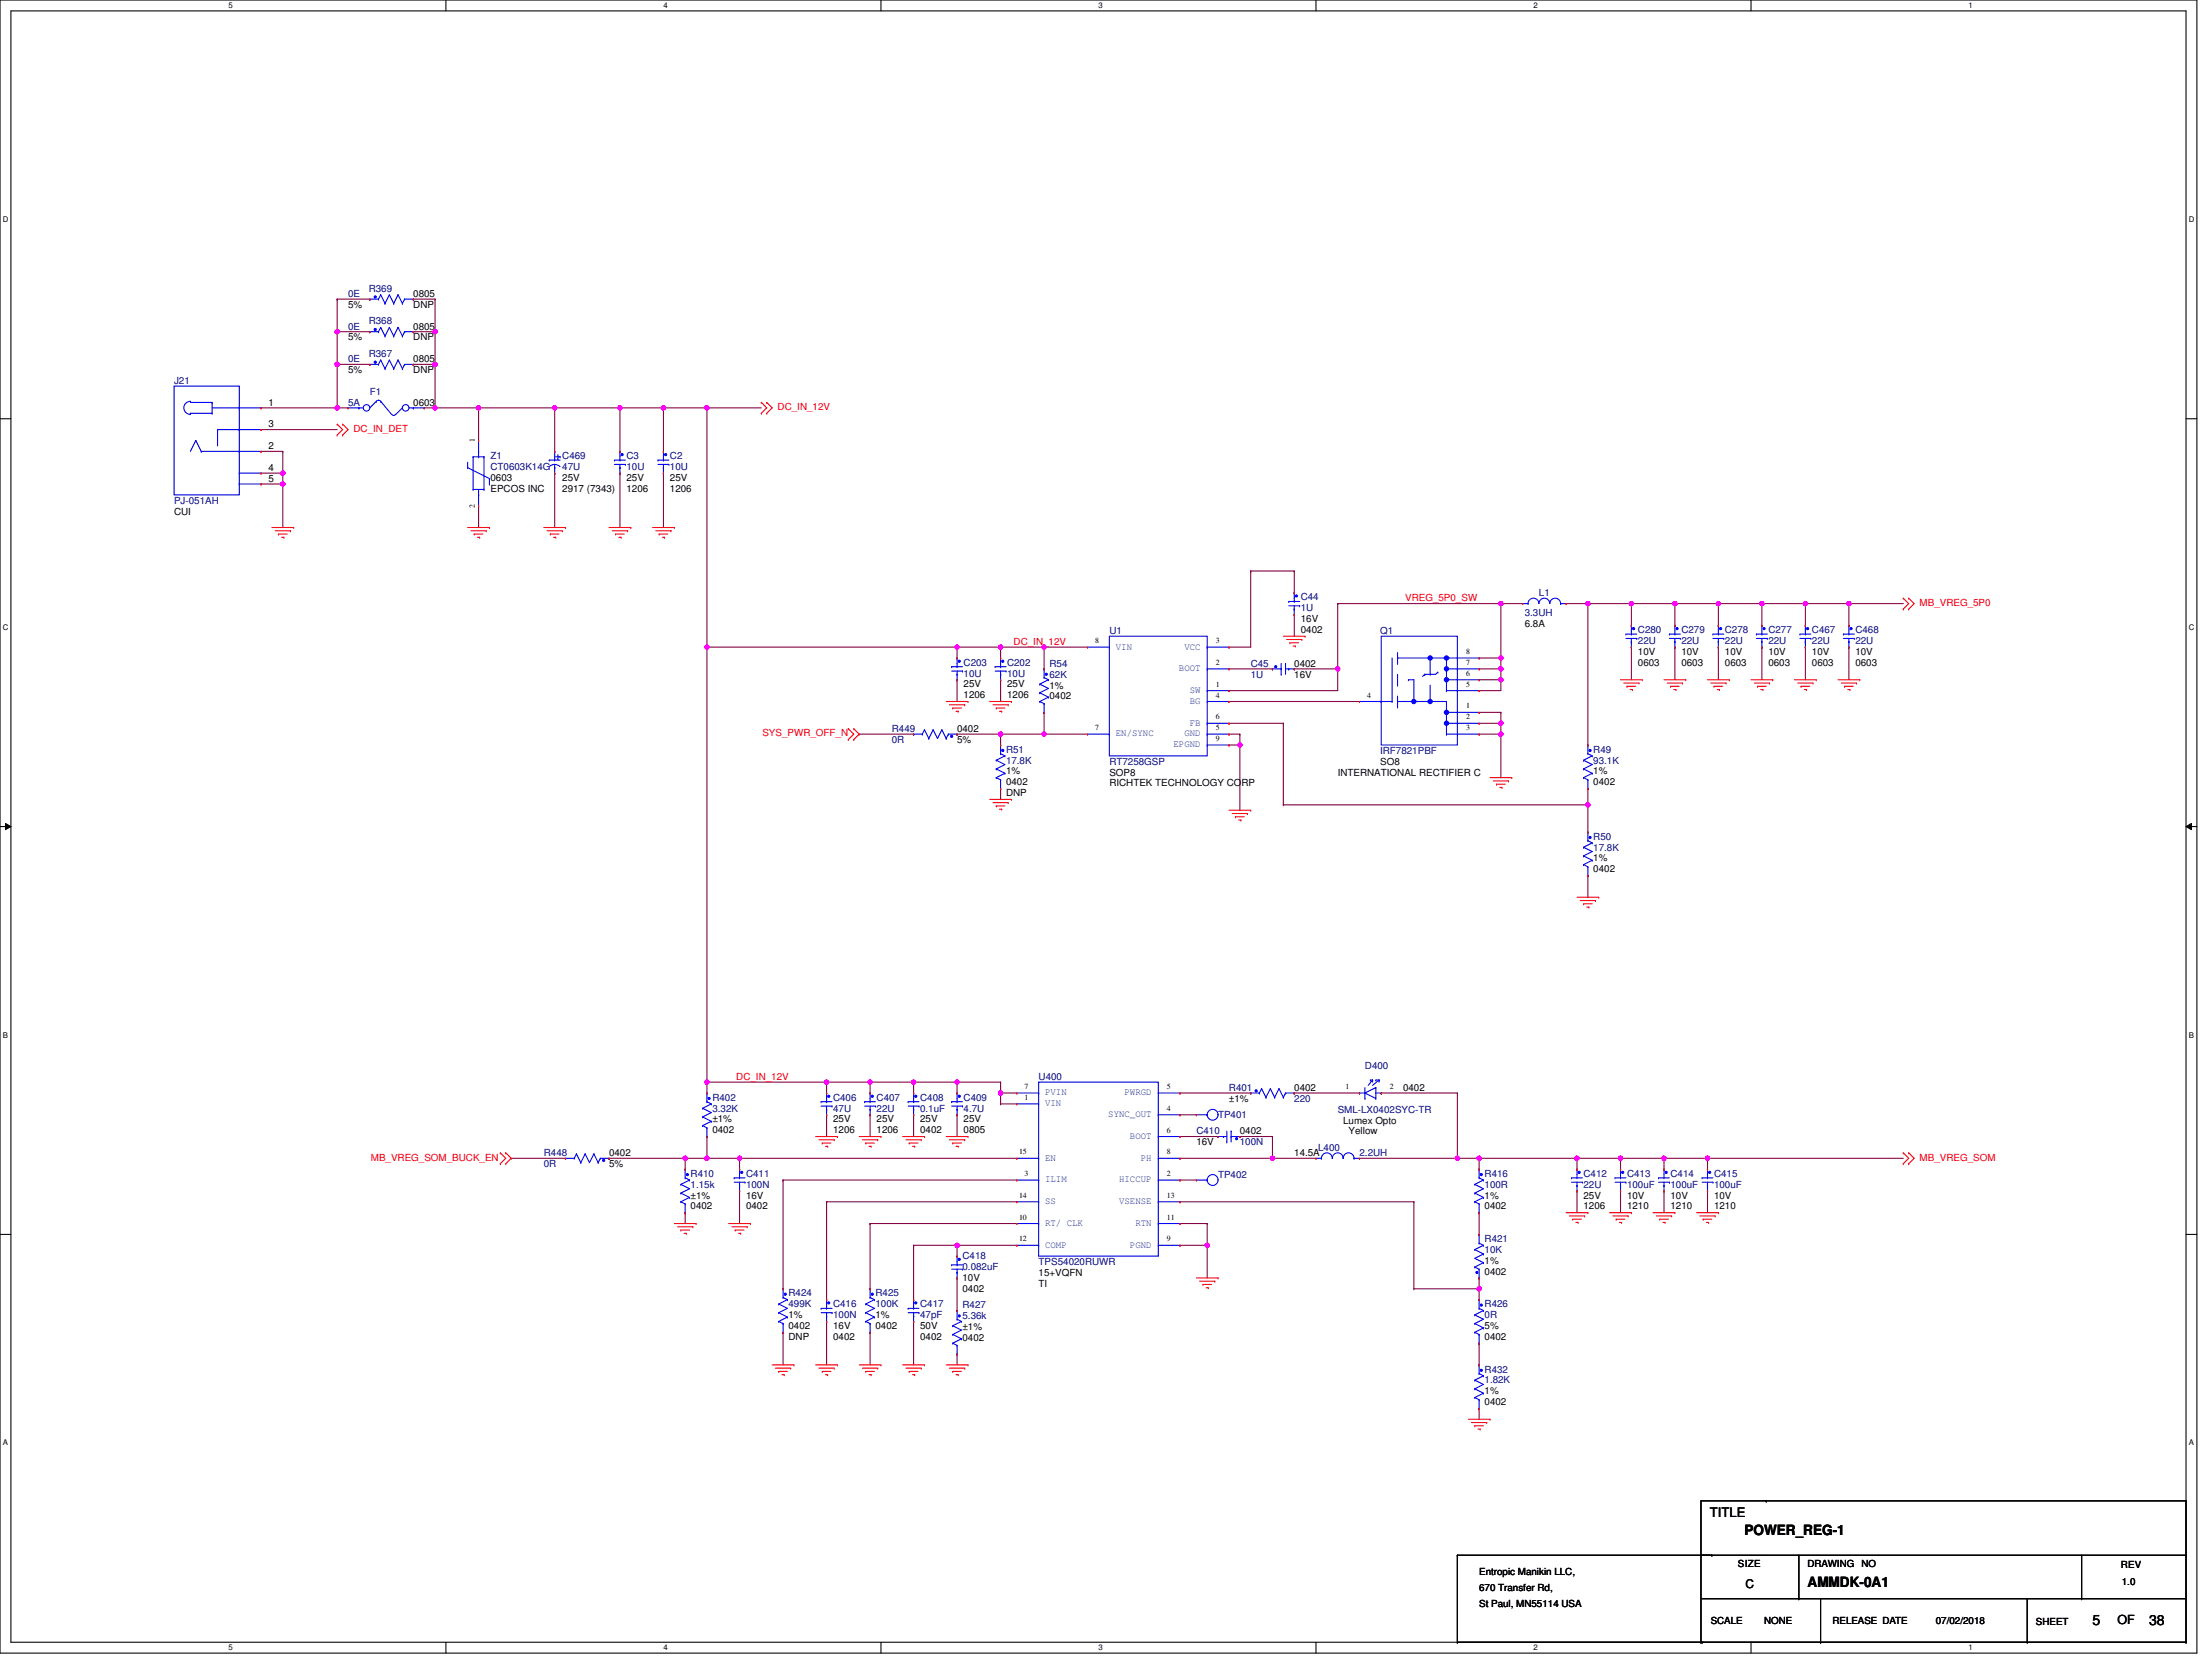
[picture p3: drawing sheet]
<svg xmlns="http://www.w3.org/2000/svg" width="610mm" height="457mm" viewBox="0 0 610 457" stroke-linecap="round" stroke-linejoin="round" font-family="sans-serif">
<defs><g id="words">
<g font-size="3.9">
<text x="480.8" y="423.1">POWER_REG-1</text>
<text x="498.1" y="437.2">AMMDK-0A1</text>
<text x="576.7" y="447.7">5</text>
<text x="592.3" y="447.7">38</text>
</g>
<text font-size="3.6" x="471.2" y="418.1">TITLE</text>
<text font-size="3.5" x="583.6" y="447.6">OF</text>
<text font-size="3.3" x="481.1" y="437.6">C</text>
<g font-size="2.7" fill="#000080">
<text x="95.9" y="81.9">0E</text>
<text x="101.6" y="80.3">R369</text>
<text x="101.6" y="89.3">R368</text>
<text x="95.9" y="90.8">0E</text>
<text x="95.9" y="99.8">0E</text>
<text x="101.6" y="98.3">R367</text>
<text x="48" y="105.8">J21</text>
<text x="95.9" y="111.8">5A</text>
<text x="101.9" y="108.8">F1</text>
<text x="135.2" y="126.5">Z1</text>
<text x="135.2" y="129.5">CT0603K14G</text>
<text x="155" y="126.5">C469</text>
<text x="155" y="129.5">47U</text>
<text x="172.6" y="126.5">C3</text>
<text x="172.6" y="129.5">10U</text>
<text x="184.6" y="126.5">C2</text>
<text x="184.6" y="129.5">10U</text>
<text x="48" y="138.8">PJ-051AH</text>
<text x="358.5" y="165.5">C44</text>
<text x="424.1" y="164.3">L1</text>
<text x="358.5" y="168.5">1U</text>
<text x="420.2" y="169.7">3.3UH</text>
<text x="305.7" y="174.8">U1</text>
<text x="380.4" y="174.8">Q1</text>
<text x="451.4" y="174.5">C280</text>
<text x="451.4" y="177.5">22U</text>
<text x="463.4" y="174.5">C279</text>
<text x="463.4" y="177.5">22U</text>
<text x="475.4" y="174.5">C278</text>
<text x="475.4" y="177.5">22U</text>
<text x="487.3" y="174.5">C277</text>
<text x="487.3" y="177.5">22U</text>
<text x="499.3" y="174.5">C467</text>
<text x="499.3" y="177.5">22U</text>
<text x="511.3" y="174.5">C468</text>
<text x="511.3" y="177.5">22U</text>
<text x="265.6" y="183.5">C203</text>
<text x="277.5" y="183.5">C202</text>
<text x="289.2" y="183.7">R54</text>
<text x="344.7" y="183.7">C45</text>
<text x="265.6" y="186.4">10U</text>
<text x="277.5" y="186.4">10U</text>
<text x="289.2" y="186.8">62K</text>
<text x="344.7" y="186.8">1U</text>
<text x="245.8" y="201.7">R449</text>
<text x="245.8" y="204.7">0R</text>
<text x="277.3" y="207.4">R51</text>
<text x="380.4" y="207.7">IRF7821PBF</text>
<text x="439.1" y="207.4">R49</text>
<text x="277.3" y="210.4">17.8K</text>
<text x="305.7" y="210.7">RT7258GSP</text>
<text x="439.1" y="210.4">93.1K</text>
<text x="439.1" y="231.4">R50</text>
<text x="439.1" y="234.4">17.8K</text>
<text x="286.2" y="297.6">U400</text>
<text x="376.2" y="294.6">D400</text>
<text x="196.3" y="303.3">R402</text>
<text x="229.6" y="303.3">C406</text>
<text x="241.6" y="303.3">C407</text>
<text x="253.6" y="303.3">C408</text>
<text x="265.6" y="303.3">C409</text>
<text x="338.7" y="300.6">R401</text>
<text x="356.7" y="303.6">220</text>
<text x="196.3" y="306.3">3.32K</text>
<text x="229.6" y="306.3">47U</text>
<text x="241.6" y="306.3">22U</text>
<text x="253.6" y="306.3">0.1uF</text>
<text x="265.6" y="306.3">4.7U</text>
<text x="335.7" y="308.1">TP401</text>
<text x="368.7" y="306.6">SML-LX0402SYC-TR</text>
<text x="329.7" y="312.6">C410</text>
<text x="341.7" y="315.6">100N</text>
<text x="363.3" y="317.1">L400</text>
<text x="149.9" y="318.6">R448</text>
<text x="149.9" y="321.6">0R</text>
<text x="374.7" y="318.6">2.2UH</text>
<text x="190.3" y="324.3">R410</text>
<text x="190.3" y="327.3">1.15k</text>
<text x="205.6" y="324.3">C411</text>
<text x="205.6" y="327.3">100N</text>
<text x="335.7" y="324.6">TP402</text>
<text x="409.1" y="324.3">R416</text>
<text x="409.1" y="327.3">100R</text>
<text x="436.4" y="324.3">C412</text>
<text x="436.4" y="327.3">22U</text>
<text x="448.4" y="324.3">C413</text>
<text x="448.4" y="327.3">100uF</text>
<text x="460.4" y="324.3">C414</text>
<text x="460.4" y="327.3">100uF</text>
<text x="472.4" y="324.3">C415</text>
<text x="472.4" y="327.3">100uF</text>
<text x="265.3" y="347.1">C418</text>
<text x="409.1" y="342.3">R421</text>
<text x="409.1" y="345.3">10K</text>
<text x="265.3" y="350.1">0.082uF</text>
<text x="286.2" y="348.6">TPS54020RUWR</text>
<text x="217.3" y="357.3">R424</text>
<text x="241.3" y="357.3">R425</text>
<text x="217.3" y="360.3">499K</text>
<text x="229.6" y="360.3">C416</text>
<text x="229.6" y="363.3">100N</text>
<text x="241.3" y="360.3">100K</text>
<text x="253.6" y="360.3">C417</text>
<text x="253.6" y="363.3">47pF</text>
<text x="265.3" y="360.6">R427</text>
<text x="265.3" y="363.6">5.36k</text>
<text x="409.1" y="360.3">R426</text>
<text x="409.1" y="363.3">0R</text>
<text x="409.1" y="378.3">R432</text>
<text x="409.1" y="381.3">1.82K</text>
</g>
<g font-size="2.7">
<text x="113.9" y="81.9">0805</text>
<text x="95.9" y="84.8">5%</text>
<text x="113.9" y="84.8">DNP</text>
<text x="95.9" y="93.8">5%</text>
<text x="113.9" y="90.8">0805</text>
<text x="113.9" y="93.8">DNP</text>
<text x="113.9" y="99.8">0805</text>
<text x="95.9" y="102.8">5%</text>
<text x="113.9" y="102.8">DNP</text>
<text x="74" y="111.8">1</text>
<text x="113.9" y="111.8">0603</text>
<text x="74" y="117.8">3</text>
<text x="74" y="123.8">2</text>
<text x="74" y="129.8">4</text>
<text x="74" y="132.8">5</text>
<text x="135.2" y="132.5">0603</text>
<text x="135.2" y="135.5">EPCOS INC</text>
<text x="155" y="132.5">25V</text>
<text x="155" y="135.5">2917 (7343)</text>
<text x="172.6" y="132.5">25V</text>
<text x="172.6" y="135.5">1206</text>
<text x="184.6" y="132.5">25V</text>
<text x="184.6" y="135.5">1206</text>
<text x="48" y="141.8">CUI</text>
<text x="358.5" y="171.5">16V</text>
<text x="420.2" y="172.7">6.8A</text>
<text x="358.5" y="174.5">0402</text>
<text x="356.7" y="183.7">0402</text>
<text x="451.4" y="180.5">10V</text>
<text x="451.4" y="183.5">0603</text>
<text x="463.4" y="180.5">10V</text>
<text x="463.4" y="183.5">0603</text>
<text x="475.4" y="180.5">10V</text>
<text x="475.4" y="183.5">0603</text>
<text x="487.3" y="180.5">10V</text>
<text x="487.3" y="183.5">0603</text>
<text x="499.3" y="180.5">10V</text>
<text x="499.3" y="183.5">0603</text>
<text x="511.3" y="180.5">10V</text>
<text x="511.3" y="183.5">0603</text>
<text x="265.6" y="189.4">25V</text>
<text x="277.5" y="189.4">25V</text>
<text x="289.2" y="189.7">1%</text>
<text x="356.7" y="186.8">16V</text>
<text x="265.6" y="192.4">1206</text>
<text x="277.5" y="192.4">1206</text>
<text x="289.2" y="192.7">0402</text>
<text x="263.8" y="201.7">0402</text>
<text x="263.8" y="204.7">5%</text>
<text x="277.3" y="213.4">1%</text>
<text x="305.7" y="213.7">SOP8</text>
<text x="368.7" y="213.7">INTERNATIONAL RECTIFIER C</text>
<text x="380.4" y="210.7">SO8</text>
<text x="439.1" y="213.4">1%</text>
<text x="277.3" y="216.4">0402</text>
<text x="277.3" y="219.4">DNP</text>
<text x="305.7" y="216.7">RICHTEK TECHNOLOGY CORP</text>
<text x="439.1" y="216.4">0402</text>
<text x="439.1" y="237.4">1%</text>
<text x="439.1" y="240.4">0402</text>
<text x="338.7" y="303.6">±1%</text>
<text x="356.7" y="300.6">0402</text>
<text x="386.6" y="300.6">0402</text>
<text x="196.3" y="309.3">±1%</text>
<text x="229.6" y="309.3">25V</text>
<text x="241.6" y="309.3">25V</text>
<text x="253.6" y="309.3">25V</text>
<text x="265.6" y="309.3">25V</text>
<text x="370.2" y="309.6">Lumex Opto</text>
<text x="196.3" y="312.3">0402</text>
<text x="229.6" y="312.3">1206</text>
<text x="241.6" y="312.3">1206</text>
<text x="253.6" y="312.3">0402</text>
<text x="265.6" y="312.3">0805</text>
<text x="329.7" y="315.6">16V</text>
<text x="341.7" y="312.6">0402</text>
<text x="371.7" y="312.6">Yellow</text>
<text x="167.9" y="321.6">5%</text>
<text x="167.9" y="318.6">0402</text>
<text x="356.7" y="318.6">14.5A</text>
<text x="190.3" y="330.3">±1%</text>
<text x="190.3" y="333.3">0402</text>
<text x="205.6" y="330.3">16V</text>
<text x="205.6" y="333.3">0402</text>
<text x="409.1" y="330.3">1%</text>
<text x="409.1" y="333.3">0402</text>
<text x="436.4" y="330.3">25V</text>
<text x="436.4" y="333.3">1206</text>
<text x="448.4" y="330.3">10V</text>
<text x="448.4" y="333.3">1210</text>
<text x="460.4" y="330.3">10V</text>
<text x="460.4" y="333.3">1210</text>
<text x="472.4" y="330.3">10V</text>
<text x="472.4" y="333.3">1210</text>
<text x="265.3" y="353.1">10V</text>
<text x="286.2" y="351.6">15+VQFN</text>
<text x="409.1" y="348.3">1%</text>
<text x="409.1" y="351.3">0402</text>
<text x="265.3" y="356.1">0402</text>
<text x="286.2" y="354.6">TI</text>
<text x="217.3" y="363.3">1%</text>
<text x="241.3" y="363.3">1%</text>
<text x="217.3" y="366.3">0402</text>
<text x="217.3" y="369.3">DNP</text>
<text x="229.6" y="366.3">16V</text>
<text x="229.6" y="369.3">0402</text>
<text x="241.3" y="366.3">0402</text>
<text x="253.6" y="366.3">50V</text>
<text x="253.6" y="369.3">0402</text>
<text x="265.3" y="366.6">±1%</text>
<text x="265.3" y="369.6">0402</text>
<text x="409.1" y="366.3">5%</text>
<text x="409.1" y="369.3">0402</text>
<text x="409.1" y="384.3">1%</text>
<text x="409.1" y="387.3">0402</text>
<text x="479" y="431.9">SIZE</text>
<text x="498.1" y="431.9">DRAWING</text>
<text x="513" y="431.9">NO</text>
<text x="407.6" y="434">Entropic Manikin LLC,</text>
<text x="584.5" y="432.2">REV</text>
<text x="584.8" y="436.7">1.0</text>
<text x="407.6" y="438.5">670 Transfer Rd,</text>
<text x="407.6" y="443">St Paul, MN55114 USA</text>
<text x="471.5" y="447.5">SCALE</text>
<text x="486.2" y="447.5">NONE</text>
<text x="505" y="447.5">RELEASE DATE</text>
<text x="533.5" y="447.5">07/02/2018</text>
<text x="561.1" y="447.8">SHEET</text>
</g>
<g font-size="2.7" fill="#f00">
<text x="214.3" y="113">DC_IN_12V</text>
<text x="97.4" y="119">DC_IN_DET</text>
<text x="387.3" y="165.6">VREG_5P0_SW</text>
<text x="529" y="167">MB_VREG_5P0</text>
<text x="279.3" y="177.6">DC_IN_12V</text>
<text x="210.1" y="202.9">SYS_PWR_OFF_N</text>
<text x="202.9" y="297.5">DC_IN_12V</text>
<text x="102.2" y="319.8">MB_VREG_SOM_BUCK_EN</text>
<text x="529" y="319.8">MB_VREG_SOM</text>
</g>
<g font-size="2.7" fill="#004080">
<text x="307.5" y="179">VIN</text>
<text x="326.4" y="179">VCC</text>
<text x="324.9" y="185">BOOT</text>
<text x="327.9" y="191">SW</text>
<text x="327.9" y="194">BG</text>
<text x="307.5" y="203">EN/SYNC</text>
<text x="326.4" y="203">GND</text>
<text x="327.9" y="200">FB</text>
<text x="323.4" y="206">EPGND</text>
<text x="288" y="304.9">VIN</text>
<text x="288" y="301.9">PVIN</text>
<text x="309.9" y="301.9">PWRGD</text>
<text x="305.4" y="307.9">SYNC_OUT</text>
<text x="311.4" y="313.9">BOOT</text>
<text x="288" y="319.9">EN</text>
<text x="314.4" y="319.9">PH</text>
<text x="288" y="325.8">ILIM</text>
<text x="308.4" y="325.8">HICCUP</text>
<text x="288" y="331.8">SS</text>
<text x="308.4" y="331.8">VSENSE</text>
<text x="288" y="337.8">RT/ CLK</text>
<text x="312.9" y="337.8">RTN</text>
<text x="288" y="343.8">COMP</text>
<text x="311.4" y="343.8">PGND</text>
</g>
<g font-size="2.2">
<text x="62.9" y="2.3">5</text>
<text x="182.8" y="2.3">4</text>
<text x="302.7" y="2.3">3</text>
<text x="422.6" y="2.3">2</text>
<text x="542.5" y="2.3">1</text>
<text x=".8" y="61.1">D</text>
<text x="603.2" y="61.1">D</text>
<text x="130.9" y="121.7" transform="rotate(-90 130.9 121.7)">1</text>
<text x="130.9" y="140" transform="rotate(-90 130.9 140)">2</text>
<text x=".8" y="173.5">C</text>
<text x="603.2" y="173.5">C</text>
<text x="301.8" y="177.2">8</text>
<text x="335.1" y="177.2">3</text>
<text x="335.1" y="183.2">2</text>
<text x="404" y="183.2">7</text>
<text x="404" y="180.2">8</text>
<text x="335.1" y="189.2">1</text>
<text x="404" y="189.2">5</text>
<text x="404" y="186.2">6</text>
<text x="335.1" y="192.2">4</text>
<text x="376.8" y="192.2">4</text>
<text x="404" y="195.2">1</text>
<text x="301.8" y="201.2">7</text>
<text x="335.1" y="201.2">5</text>
<text x="335.1" y="198.2">6</text>
<text x="404" y="198.2">2</text>
<text x="404" y="201.2">3</text>
<text x="335.1" y="204.2">9</text>
<text x=".8" y="285.9">B</text>
<text x="603.2" y="285.9">B</text>
<text x="282.3" y="303.1">1</text>
<text x="282.3" y="300.1">7</text>
<text x="321.6" y="300.1">5</text>
<text x="370.8" y="300.1">1</text>
<text x="383.1" y="300.1">2</text>
<text x="321.6" y="306.1">4</text>
<text x="321.6" y="312.1">6</text>
<text x="280.8" y="318.1">15</text>
<text x="321.6" y="318.1">8</text>
<text x="282.3" y="324.1">3</text>
<text x="321.6" y="324.1">2</text>
<text x="280.8" y="330.1">14</text>
<text x="321.6" y="330.1">13</text>
<text x="280.8" y="336.1">10</text>
<text x="321.6" y="336.1">11</text>
<text x="280.8" y="342.1">12</text>
<text x="321.6" y="342.1">9</text>
<text x=".8" y="398.3">A</text>
<text x="603.2" y="398.3">A</text>
<text x="62.9" y="454.8">5</text>
<text x="182.8" y="454.8">4</text>
<text x="302.7" y="454.8">3</text>
<text x="422.6" y="454.8">2</text>
<text x="542.5" y="454.8">1</text>
</g>
</g></defs>
<path d="M0 0h605.4v455.6h-605.4zM3 3h599.4v449.6h-599.4z" fill="none" stroke="#000" stroke-width=".3"/>
<g fill="#fff">
<path d="M62.9 .3h1.2v2.4h-1.2z"/>
<path d="M62.9 452.9h1.2v2.4h-1.2z"/>
</g>
<path d="M122.9 0v3M122.9 452.6v3" fill="none" stroke="#000" stroke-width=".3"/>
<g fill="#fff">
<path d="M182.8 .3h1.2v2.4h-1.2z"/>
<path d="M182.8 452.9h1.2v2.4h-1.2z"/>
</g>
<path d="M242.8 0v3M242.8 452.6v3" fill="none" stroke="#000" stroke-width=".3"/>
<g fill="#fff">
<path d="M302.7 .3h1.2v2.4h-1.2z"/>
<path d="M302.7 452.9h1.2v2.4h-1.2z"/>
</g>
<path d="M362.7 0v3M362.7 452.6v3" fill="none" stroke="#000" stroke-width=".3"/>
<g fill="#fff">
<path d="M422.6 .3h1.2v2.4h-1.2z"/>
<path d="M422.6 452.9h1.2v2.4h-1.2z"/>
</g>
<path d="M482.6 0v3M482.6 452.6v3" fill="none" stroke="#000" stroke-width=".3"/>
<g fill="#fff">
<path d="M542.5 .3h1.2v2.4h-1.2z"/>
<path d="M542.5 452.9h1.2v2.4h-1.2z"/>
<path d="M.8 59.2h1.5v2.4h-1.5z"/>
<path d="M603.2 59.2h1.5v2.4h-1.5z"/>
<path d="M.8 171.6h1.5v2.4h-1.5z"/>
<path d="M603.2 171.6h1.5v2.4h-1.5z"/>
</g>
<path d="M0 115.4h3M602.4 115.4h3" fill="none" stroke="#000" stroke-width=".3"/>
<g fill="#fff">
<path d="M.8 284h1.4v2.4h-1.4z"/>
<path d="M603.2 284h1.4v2.4h-1.4z"/>
</g>
<path d="M0 227.8h3M602.4 227.8h3" fill="none" stroke="#000" stroke-width=".3"/>
<path d="M1.5 226.9l1.5 .9-1.5 .9zM602.4 227.8l1.5-.9v1.8z" fill="#000"/>
<path d="M1.5 226.9l1.5 .9-1.5 .9zM602.4 227.8l1.5-.9v1.8z" fill="none" stroke="#000" stroke-width=".28"/>
<g fill="#fff">
<path d="M.8 396.4h1.4v2.4h-1.4z"/>
<path d="M603.2 396.4h1.4v2.4h-1.4z"/>
</g>
<path d="M0 340.2h3M602.4 340.2h3" fill="none" stroke="#000" stroke-width=".3"/>
<path d="M77.9 133.4h.1M77.9 133.4v12" fill="none" stroke="#800040" stroke-width=".3"/>
<circle cx="77.9" cy="133.4" r=".6" fill="#f0f"/>
<circle cx="77.9" cy="133.4" r=".6" fill="none" stroke="#f0f" stroke-width=".3"/>
<g fill="none" stroke="#800040" stroke-width=".3">
<path d="M131.9 139.4h.1M131.9 139.4v6M170.8 130.4h.1M170.8 130.4v15M182.8 130.4h.1M182.8 130.4v15M356.7 169.4h.1M356.7 169.4v5.9M449.6 178.3h.1M449.6 178.3v9M461.6 178.3h.1M461.6 178.3v9"/>
<path d="M473.6 178.3h.1M473.6 178.3v9M485.6 178.3h.1M485.6 178.3v9M263.8 187.3h.1M263.8 187.3v6M275.7 187.3h.1M275.7 187.3v6M275.7 217.3h.1M275.7 217.3v3M341.7 205.3h.1M341.7 205.3v18"/>
<path d="M413.6 202.3h.1M413.6 202.3v12M437.6 241.3h.1M437.6 241.3v6M227.8 307.2h.1M227.8 307.2v6M239.8 307.2h.1M239.8 307.2v6M251.8 307.2h.1M251.8 307.2v6M263.8 307.2h.1M263.8 307.2v6"/>
<path d="M188.8 334.2h.1M188.8 334.2v3M203.8 328.2h.1M203.8 328.2v9M332.7 343.2h.1M332.7 343.2v9M215.8 367.2h.1M215.8 367.2v9M227.8 364.2h.1M227.8 364.2v12M239.8 367.2h.1M239.8 367.2v9"/>
<path d="M251.8 364.2h.1M251.8 364.2v12M263.8 373.2h.1M263.8 373.2v3M407.6 388.1h.1M407.6 388.1v3"/>
</g>
<circle cx="332.7" cy="343.2" r=".6" fill="#f0f"/>
<circle cx="332.7" cy="343.2" r=".6" fill="none" stroke="#f0f" stroke-width=".3"/>
<g fill="none" stroke="#800040" stroke-width=".3">
<path d="M182.8 112.4h.1M182.8 112.4v12M152.9 130.4h.1M152.9 130.4v15M497.5 178.3h.1M497.5 178.3v9M509.5 178.3h.1M509.5 178.3v9M434.6 328.2h.1M434.6 328.2v6M446.6 328.2h.1M446.6 328.2v6"/>
<path d="M458.6 328.2h.1M458.6 328.2v6M470.6 328.2h.1M470.6 328.2v6"/>
</g>
<circle cx="182.8" cy="112.4" r=".6" fill="#f0f"/>
<circle cx="182.8" cy="112.4" r=".6" fill="none" stroke="#f0f" stroke-width=".3"/>
<g fill="none" stroke="#800040" stroke-width=".3">
<path d="M344.7 157.4h.1M344.7 157.4v20.9h-6M344.7 157.4h12M356.7 157.4h.1M356.7 157.4v6M275.7 178.3h.1M275.7 178.3v3M338.7 178.3h.1M413.6 166.3h.1M413.6 166.3v15h-6M338.7 184.3h.1M338.7 193.3h.1"/>
<path d="M338.7 184.3h12M338.7 193.3h36M407.6 181.3h.1"/>
</g>
<circle cx="413.6" cy="181.3" r=".59" fill="#f0f"/>
<circle cx="413.6" cy="181.3" r=".59" fill="none" stroke="#f0f" stroke-width=".3"/>
<circle cx="413.6" cy="166.3" r=".59" fill="#f0f"/>
<circle cx="413.6" cy="166.3" r=".59" fill="none" stroke="#f0f" stroke-width=".3"/>
<path d="M368.7 166.3h.1M368.7 166.3h44.9M368.7 166.3v18" fill="none" stroke="#800040" stroke-width=".3"/>
<circle cx="368.7" cy="184.3" r=".59" fill="#f0f"/>
<circle cx="368.7" cy="184.3" r=".59" fill="none" stroke="#f0f" stroke-width=".3"/>
<g fill="none" stroke="#800040" stroke-width=".3">
<path d="M413.6 166.3h.1M413.6 166.3h6M461.6 166.3h.1M461.6 166.3v6M473.6 166.3h.1M473.6 166.3v6M407.6 184.3h.1M407.6 187.3h.1M407.6 199.3h.1M407.6 184.3h6M407.6 187.3h6M407.6 199.3h6"/>
<path d="M407.6 202.3h.1M407.6 202.3h6"/>
</g>
<circle cx="473.6" cy="166.3" r=".59" fill="#f0f"/>
<circle cx="473.6" cy="166.3" r=".59" fill="none" stroke="#f0f" stroke-width=".3"/>
<path d="M437.6 166.3h.1M437.6 166.3v39" fill="none" stroke="#800040" stroke-width=".3"/>
<circle cx="437.6" cy="166.3" r=".6" fill="#f0f"/>
<circle cx="437.6" cy="166.3" r=".6" fill="none" stroke="#f0f" stroke-width=".3"/>
<path d="M338.7 202.3h.1M338.7 202.3h3M341.7 202.3h.1M341.7 202.3v3" fill="none" stroke="#800040" stroke-width=".3"/>
<circle cx="341.7" cy="205.3" r=".59" fill="#f0f"/>
<circle cx="341.7" cy="205.3" r=".59" fill="none" stroke="#f0f" stroke-width=".3"/>
<path d="M92.9 91.4h.1M92.9 91.4h9M113.9 91.4h.1M113.9 91.4h6M437.6 221.8h.1M437.6 221.8v7.5" fill="none" stroke="#800040" stroke-width=".3"/>
<circle cx="119.9" cy="91.4" r=".59" fill="#f0f"/>
<circle cx="119.9" cy="91.4" r=".59" fill="none" stroke="#f0f" stroke-width=".3"/>
<path d="M92.9 100.4h.1M92.9 100.4h9M113.9 100.4h.1M113.9 100.4h6" fill="none" stroke="#800040" stroke-width=".3"/>
<circle cx="119.9" cy="100.4" r=".59" fill="#f0f"/>
<circle cx="119.9" cy="100.4" r=".59" fill="none" stroke="#f0f" stroke-width=".3"/>
<path d="M92.9 112.4h.1M92.9 112.4h3M116.9 112.4h.1M116.9 112.4h3M263.8 178.3h.1M263.8 178.3v3M287.7 178.3h.1M287.7 178.3v6" fill="none" stroke="#800040" stroke-width=".3"/>
<circle cx="287.7" cy="178.3" r=".6" fill="#f0f"/>
<circle cx="287.7" cy="178.3" r=".6" fill="none" stroke="#f0f" stroke-width=".3"/>
<path d="M287.7 196.3h.1M287.7 196.3v6" fill="none" stroke="#800040" stroke-width=".3"/>
<circle cx="287.7" cy="202.3" r=".6" fill="#f0f"/>
<circle cx="287.7" cy="202.3" r=".6" fill="none" stroke="#f0f" stroke-width=".3"/>
<g fill="none" stroke="#800040" stroke-width=".3">
<path d="M71.9 118.4h.1M71.9 118.4h21M71.9 130.4h.1M71.9 133.4h.1M71.9 130.4h6M71.9 133.4h6M449.6 166.3h.1M449.6 166.3v6M461.6 166.3h.1M461.6 166.3h24M473.6 166.3h.1M485.6 166.3h.1"/>
<path d="M485.6 166.3v6M236.8 202.3h.1M236.8 202.3h15M275.7 202.3h.1M275.7 202.3v3M227.8 298.2h.1M227.8 298.2v3M239.8 298.2h.1M239.8 298.2v3M251.8 298.2h.1M251.8 298.2v3M263.8 298.2h.1"/>
<path d="M263.8 298.2v3M275.7 304.2h.1M275.7 301.2h.1M275.7 301.2v3M275.7 304.2h4.5M215.8 325.2h.1M215.8 325.2h64.4M215.8 325.2v30M227.8 331.2h.1M227.8 331.2v27M227.8 331.2h52.4M239.8 337.2h.1"/>
<path d="M239.8 337.2v18M239.8 337.2h40.4M263.8 343.2h.1M263.8 343.2v3M263.8 343.2h16.4"/>
</g>
<circle cx="263.8" cy="343.2" r=".59" fill="#f0f"/>
<circle cx="263.8" cy="343.2" r=".59" fill="none" stroke="#f0f" stroke-width=".3"/>
<path d="M203.8 319.2h.1M203.8 319.2v3M203.8 319.2h76.4M251.8 343.2h.1M251.8 343.2h12M251.8 343.2v15M263.8 352.2h.1M263.8 352.2v9" fill="none" stroke="#800040" stroke-width=".3"/>
<circle cx="203.8" cy="319.2" r=".59" fill="#f0f"/>
<circle cx="203.8" cy="319.2" r=".59" fill="none" stroke="#f0f" stroke-width=".3"/>
<path d="M194.8 313.2h.1M194.8 313.2v6" fill="none" stroke="#800040" stroke-width=".3"/>
<circle cx="194.8" cy="319.2" r=".59" fill="#f0f"/>
<circle cx="194.8" cy="319.2" r=".59" fill="none" stroke="#f0f" stroke-width=".3"/>
<path d="M325.2 313.2h.1M325.2 319.2h.1M325.2 313.2h10.5M325.2 319.2h25.5" fill="none" stroke="#800040" stroke-width=".3"/>
<circle cx="350.7" cy="319.2" r=".59" fill="#f0f"/>
<circle cx="350.7" cy="319.2" r=".59" fill="none" stroke="#f0f" stroke-width=".3"/>
<g fill="none" stroke="#800040" stroke-width=".3">
<path d="M325.2 301.2h.1M325.2 307.2h.1M325.2 301.2h19.5M325.2 307.2h4.5M341.7 313.2h.1M341.7 313.2h9M350.7 313.2h.1M350.7 319.2h.1M350.7 313.2v6M350.7 319.2h12M356.7 301.2h.1M356.7 301.2h18"/>
<path d="M380.6 301.2h.1M380.6 301.2h21M401.6 301.2h.1M401.6 301.2v18M325.2 325.2h.1M325.2 331.2h.1M325.2 325.2h4.5M325.2 331.2h64.4M389.6 331.2h.1M389.6 331.2v24M389.6 355.2h.1M389.6 355.2h18"/>
<path d="M407.6 370.2h.1M407.6 370.2v6"/>
</g>
<circle cx="407.6" cy="355.2" r=".6" fill="#f0f"/>
<circle cx="407.6" cy="355.2" r=".6" fill="none" stroke="#f0f" stroke-width=".3"/>
<g fill="none" stroke="#800040" stroke-width=".3">
<path d="M194.8 178.3h.1M194.8 178.3v119.9M434.6 319.2h.1M434.6 319.2v3M446.6 319.2h.1M446.6 319.2v3M458.6 319.2h.1M458.6 319.2v3M470.6 319.2h.1M470.6 319.2v3M325.2 337.2h.1M325.2 337.2h7.5"/>
<path d="M332.7 337.2h.1M332.7 337.2v6h-7.5M325.2 343.2h.1"/>
</g>
<circle cx="194.8" cy="298.2" r=".59" fill="#f0f"/>
<circle cx="194.8" cy="298.2" r=".59" fill="none" stroke="#f0f" stroke-width=".3"/>
<circle cx="194.8" cy="178.3" r=".59" fill="#f0f"/>
<circle cx="194.8" cy="178.3" r=".59" fill="none" stroke="#f0f" stroke-width=".3"/>
<path d="M497.5 166.3h.1M497.5 166.3v6M509.5 166.3h.1M509.5 166.3v6M140.9 319.2h.1M140.9 319.2h15M188.8 319.2h.1M188.8 319.2v3M407.6 334.2h.1M407.6 334.2v6" fill="none" stroke="#800040" stroke-width=".3"/>
<circle cx="509.5" cy="166.3" r=".59" fill="#f0f"/>
<circle cx="509.5" cy="166.3" r=".59" fill="none" stroke="#f0f" stroke-width=".3"/>
<path d="M152.9 112.4h.1M152.9 112.4v12M71.9 124.4h.1M71.9 124.4h6M77.9 124.4h.1M77.9 124.4v6" fill="none" stroke="#800040" stroke-width=".3"/>
<circle cx="77.9" cy="130.4" r=".6" fill="#f0f"/>
<circle cx="77.9" cy="130.4" r=".6" fill="none" stroke="#f0f" stroke-width=".3"/>
<path d="M113.9 82.4h.1M113.9 82.4h6M119.9 82.4h.1M119.9 82.4v9M119.9 112.4h.1M119.9 112.4h12M131.9 112.4h.1M131.9 112.4v9" fill="none" stroke="#800040" stroke-width=".3"/>
<circle cx="131.9" cy="112.4" r=".59" fill="#f0f"/>
<circle cx="131.9" cy="112.4" r=".59" fill="none" stroke="#f0f" stroke-width=".3"/>
<path d="M131.9 112.4h.1M131.9 112.4h21M170.8 112.4h.1M170.8 112.4v12" fill="none" stroke="#800040" stroke-width=".3"/>
<circle cx="170.8" cy="112.4" r=".59" fill="#f0f"/>
<circle cx="170.8" cy="112.4" r=".59" fill="none" stroke="#f0f" stroke-width=".3"/>
<path d="M170.8 112.4h.1M170.8 112.4h12M194.8 298.2h.1M194.8 298.2v3M194.8 298.2h33M275.7 298.2h.1M275.7 298.2v3M167.9 319.2h.1M167.9 319.2h20.9" fill="none" stroke="#800040" stroke-width=".3"/>
<circle cx="275.7" cy="301.2" r=".59" fill="#f0f"/>
<circle cx="275.7" cy="301.2" r=".59" fill="none" stroke="#f0f" stroke-width=".3"/>
<path d="M263.8 202.3h.1M263.8 202.3h11.9M275.7 301.2h.1M275.7 301.2h4.5" fill="none" stroke="#800040" stroke-width=".3"/>
<circle cx="275.7" cy="202.3" r=".59" fill="#f0f"/>
<circle cx="275.7" cy="202.3" r=".59" fill="none" stroke="#f0f" stroke-width=".3"/>
<path d="M374.7 319.2h.1M374.7 319.2h26.9" fill="none" stroke="#800040" stroke-width=".3"/>
<circle cx="401.6" cy="319.2" r=".59" fill="#f0f"/>
<circle cx="401.6" cy="319.2" r=".59" fill="none" stroke="#f0f" stroke-width=".3"/>
<path d="M407.6 319.2h.1M407.6 319.2v3M407.6 319.2h27" fill="none" stroke="#800040" stroke-width=".3"/>
<circle cx="434.6" cy="319.2" r=".59" fill="#f0f"/>
<circle cx="434.6" cy="319.2" r=".59" fill="none" stroke="#f0f" stroke-width=".3"/>
<circle cx="407.6" cy="319.2" r=".6" fill="#f0f"/>
<circle cx="407.6" cy="319.2" r=".6" fill="none" stroke="#f0f" stroke-width=".3"/>
<path d="M431.6 166.3h.1M431.6 166.3h6M485.6 166.3h.1M485.6 166.3h11.9M407.6 196.3h.1M407.6 190.3h.1M407.6 196.3h6M407.6 190.3h6M413.6 196.3h.1M413.6 181.3h.1M413.6 181.3v3M413.6 196.3v3" fill="none" stroke="#800040" stroke-width=".3"/>
<circle cx="497.5" cy="166.3" r=".6" fill="#f0f"/>
<circle cx="497.5" cy="166.3" r=".6" fill="none" stroke="#f0f" stroke-width=".3"/>
<circle cx="485.6" cy="166.3" r=".59" fill="#f0f"/>
<circle cx="485.6" cy="166.3" r=".59" fill="none" stroke="#f0f" stroke-width=".3"/>
<g fill="none" stroke="#800040" stroke-width=".3">
<path d="M338.7 190.3h.1M338.7 199.3h.1M338.7 199.3h15M353.7 199.3h.1M353.7 199.3v22.5M356.7 184.3h.1M356.7 184.3h12M368.7 184.3h.1M368.7 184.3v6h-30M353.7 221.8h.1M353.7 221.8h83.9M407.6 352.2h.1"/>
<path d="M407.6 352.2v3"/>
</g>
<circle cx="437.6" cy="221.8" r=".6" fill="#f0f"/>
<circle cx="437.6" cy="221.8" r=".6" fill="none" stroke="#f0f" stroke-width=".3"/>
<path d="M194.8 178.3h.1M194.8 178.3h69M437.6 217.3h.1M437.6 217.3v4.5" fill="none" stroke="#800040" stroke-width=".3"/>
<circle cx="263.8" cy="178.3" r=".59" fill="#f0f"/>
<circle cx="263.8" cy="178.3" r=".59" fill="none" stroke="#f0f" stroke-width=".3"/>
<path d="M194.8 112.4h.1M194.8 112.4v65.9" fill="none" stroke="#800040" stroke-width=".3"/>
<circle cx="194.8" cy="112.4" r=".59" fill="#f0f"/>
<circle cx="194.8" cy="112.4" r=".59" fill="none" stroke="#f0f" stroke-width=".3"/>
<path d="M71.9 112.4h.1M71.9 112.4h21M338.7 205.3h.1M338.7 205.3h3" fill="none" stroke="#800040" stroke-width=".3"/>
<circle cx="92.9" cy="112.4" r=".6" fill="#f0f"/>
<circle cx="92.9" cy="112.4" r=".6" fill="none" stroke="#f0f" stroke-width=".3"/>
<path d="M92.9 82.4h.1M92.9 82.4v9" fill="none" stroke="#800040" stroke-width=".3"/>
<circle cx="92.9" cy="91.4" r=".6" fill="#f0f"/>
<circle cx="92.9" cy="91.4" r=".6" fill="none" stroke="#f0f" stroke-width=".3"/>
<path d="M92.9 82.4h.1M92.9 82.4h9M119.9 91.4h.1M119.9 91.4v21M119.9 100.4h.1M77.9 130.4h.1M77.9 130.4v3" fill="none" stroke="#800040" stroke-width=".3"/>
<circle cx="119.9" cy="112.4" r=".59" fill="#f0f"/>
<circle cx="119.9" cy="112.4" r=".59" fill="none" stroke="#f0f" stroke-width=".3"/>
<path d="M152.9 112.4h.1M152.9 112.4h17.9" fill="none" stroke="#800040" stroke-width=".3"/>
<circle cx="152.9" cy="112.4" r=".6" fill="#f0f"/>
<circle cx="152.9" cy="112.4" r=".6" fill="none" stroke="#f0f" stroke-width=".3"/>
<path d="M188.8 319.2h.1M188.8 319.2h6" fill="none" stroke="#800040" stroke-width=".3"/>
<circle cx="188.8" cy="319.2" r=".59" fill="#f0f"/>
<circle cx="188.8" cy="319.2" r=".59" fill="none" stroke="#f0f" stroke-width=".3"/>
<path d="M182.8 112.4h.1M182.8 112.4h27M194.8 112.4h.1M227.8 298.2h.1M227.8 298.2h12M194.8 319.2h.1M194.8 319.2h9" fill="none" stroke="#800040" stroke-width=".3"/>
<circle cx="239.8" cy="298.2" r=".59" fill="#f0f"/>
<circle cx="239.8" cy="298.2" r=".59" fill="none" stroke="#f0f" stroke-width=".3"/>
<circle cx="227.8" cy="298.2" r=".6" fill="#f0f"/>
<circle cx="227.8" cy="298.2" r=".6" fill="none" stroke="#f0f" stroke-width=".3"/>
<path d="M239.8 298.2h.1M239.8 298.2h24M251.8 298.2h.1" fill="none" stroke="#800040" stroke-width=".3"/>
<circle cx="251.8" cy="298.2" r=".59" fill="#f0f"/>
<circle cx="251.8" cy="298.2" r=".59" fill="none" stroke="#f0f" stroke-width=".3"/>
<path d="M263.8 298.2h.1M263.8 298.2h11.9" fill="none" stroke="#800040" stroke-width=".3"/>
<circle cx="263.8" cy="298.2" r=".59" fill="#f0f"/>
<circle cx="263.8" cy="298.2" r=".59" fill="none" stroke="#f0f" stroke-width=".3"/>
<path d="M275.7 202.3h.1M275.7 202.3h24M287.7 202.3h.1M401.6 319.2h.1M401.6 319.2h6M434.6 319.2h.1M434.6 319.2h24M446.6 319.2h.1" fill="none" stroke="#800040" stroke-width=".3"/>
<circle cx="458.6" cy="319.2" r=".59" fill="#f0f"/>
<circle cx="458.6" cy="319.2" r=".59" fill="none" stroke="#f0f" stroke-width=".3"/>
<circle cx="446.6" cy="319.2" r=".59" fill="#f0f"/>
<circle cx="446.6" cy="319.2" r=".59" fill="none" stroke="#f0f" stroke-width=".3"/>
<path d="M458.6 319.2h.1M458.6 319.2h65.9M470.6 319.2h.1" fill="none" stroke="#800040" stroke-width=".3"/>
<circle cx="470.6" cy="319.2" r=".59" fill="#f0f"/>
<circle cx="470.6" cy="319.2" r=".59" fill="none" stroke="#f0f" stroke-width=".3"/>
<path d="M413.6 199.3h.1M413.6 199.3v3" fill="none" stroke="#800040" stroke-width=".3"/>
<circle cx="413.6" cy="202.3" r=".59" fill="#f0f"/>
<circle cx="413.6" cy="202.3" r=".59" fill="none" stroke="#f0f" stroke-width=".3"/>
<circle cx="413.6" cy="199.3" r=".59" fill="#f0f"/>
<circle cx="413.6" cy="199.3" r=".59" fill="none" stroke="#f0f" stroke-width=".3"/>
<path d="M413.6 184.3h.1M413.6 184.3v3" fill="none" stroke="#800040" stroke-width=".3"/>
<circle cx="413.6" cy="187.3" r=".59" fill="#f0f"/>
<circle cx="413.6" cy="187.3" r=".59" fill="none" stroke="#f0f" stroke-width=".3"/>
<circle cx="413.6" cy="184.3" r=".59" fill="#f0f"/>
<circle cx="413.6" cy="184.3" r=".59" fill="none" stroke="#f0f" stroke-width=".3"/>
<path d="M437.6 166.3h.1M437.6 166.3h24M449.6 166.3h.1M413.6 187.3h.1M413.6 187.3v3" fill="none" stroke="#800040" stroke-width=".3"/>
<circle cx="461.6" cy="166.3" r=".59" fill="#f0f"/>
<circle cx="461.6" cy="166.3" r=".59" fill="none" stroke="#f0f" stroke-width=".3"/>
<circle cx="449.6" cy="166.3" r=".59" fill="#f0f"/>
<circle cx="449.6" cy="166.3" r=".59" fill="none" stroke="#f0f" stroke-width=".3"/>
<path d="M263.8 178.3h.1M263.8 178.3h11.9M497.5 166.3h.1M497.5 166.3h27M509.5 166.3h.1M407.6 355.2h.1M407.6 355.2v3" fill="none" stroke="#800040" stroke-width=".3"/>
<circle cx="275.7" cy="178.3" r=".59" fill="#f0f"/>
<circle cx="275.7" cy="178.3" r=".59" fill="none" stroke="#f0f" stroke-width=".3"/>
<path d="M92.9 91.4h.1M92.9 91.4v21M92.9 100.4h.1M275.7 178.3h.1M275.7 178.3h24M287.7 178.3h.1" fill="none" stroke="#800040" stroke-width=".3"/>
<circle cx="92.9" cy="100.4" r=".6" fill="#f0f"/>
<circle cx="92.9" cy="100.4" r=".6" fill="none" stroke="#f0f" stroke-width=".3"/>
<g fill="none" stroke="#f00" stroke-width=".3">
<path d="M92.9 116.9h.1M92.9 119.9h.1M92.9 116.9l1.5 1.5-1.5 1.5M94.4 116.9h.1M94.4 119.9h.1M94.4 116.9l1.5 1.5-1.5 1.5M209.8 110.9h.1M209.8 113.9h.1M209.8 110.9l1.5 1.5-1.5 1.5M211.3 110.9h.1M211.3 113.9h.1M211.3 110.9l1.5 1.5-1.5 1.5"/>
<path d="M74.9 145.4h6M75.8 146.3h4.2M76.7 147.2h.1M76.7 147.2h2.4M77.6 148.1h.6M78.2 148.1h.1M80 146.3h.1M80.9 145.4h.1M128.9 145.4h6M129.8 146.3h4.2M130.7 147.2h.1M130.7 147.2h2.4"/>
<path d="M131.6 148.1h.6M132.2 148.1h.1M134 146.3h.1M134.9 145.4h.1M149.9 145.4h6M150.8 146.3h4.2M151.7 147.2h.1M151.7 147.2h2.4M152.6 148.1h.6M153.2 148.1h.1M155 146.3h.1M155.9 145.4h.1"/>
<path d="M167.9 145.4h5.9M168.8 146.3h4.1M169.7 147.2h.1M169.7 147.2h2.3M170.5 148.1h.7M171.2 148.1h.1M172.9 146.3h.1M173.8 145.4h.1M179.8 145.4h6M180.7 146.3h4.2M181.6 147.2h.1M181.6 147.2h2.4"/>
<path d="M182.5 148.1h.6M183.1 148.1h.1M184.9 146.3h.1M185.8 145.4h.1M353.7 175.3h6M354.6 176.2h4.2M355.5 177.1h.1M355.5 177.1h2.4M356.4 178h.6M357 178h.1M358.8 176.2h.1M359.7 175.3h.1"/>
<path d="M524.5 164.9h.1M524.5 167.9h.1M524.5 164.9l1.5 1.4-1.5 1.6M526 164.9h.1M526 167.9h.1M526 164.9l1.5 1.4-1.5 1.6M260.8 193.3h6M261.7 194.2h4.2M262.6 195.1h.1M262.6 195.1h2.4M263.5 196h.6M264.1 196h.1"/>
<path d="M265.9 194.2h.1M266.8 193.3h.1M272.8 193.3h5.9M273.7 194.2h4.1M274.6 195.1h.1M274.6 195.1h2.3M275.5 196h.6M276.1 196h.1M277.8 194.2h.1M278.7 193.3h.1M446.6 187.3h6M447.5 188.2h4.2"/>
<path d="M448.4 189.1h.1M448.4 189.1h2.4M449.3 190h.6M449.9 190h.1M451.7 188.2h.1M452.6 187.3h.1M458.6 187.3h6M459.5 188.2h4.2M460.4 189.1h.1M460.4 189.1h2.4M461.3 190h.6M461.9 190h.1"/>
<path d="M463.7 188.2h.1M464.6 187.3h.1M470.6 187.3h6M471.5 188.2h4.2M472.4 189.1h.1M472.4 189.1h2.4M473.3 190h.6M473.9 190h.1M475.7 188.2h.1M476.6 187.3h.1M482.6 187.3h5.9M483.5 188.2h4.1"/>
<path d="M484.4 189.1h.1M484.4 189.1h2.3M485.3 190h.6M485.9 190h.1M487.6 188.2h.1M488.5 187.3h.1M494.5 187.3h6M495.4 188.2h4.2M496.3 189.1h.1M496.3 189.1h2.4M497.2 190h.6M497.8 190h.1"/>
<path d="M499.6 188.2h.1M500.5 187.3h.1M506.5 187.3h6M507.4 188.2h4.2M508.3 189.1h.1M508.3 189.1h2.4M509.2 190h.6M509.8 190h.1M511.6 188.2h.1M512.5 187.3h.1M233.8 200.8h.1M233.8 203.8h.1"/>
<path d="M233.8 200.8l1.5 1.5-1.5 1.5M235.3 203.8h.1M235.3 200.8h.1M235.3 200.8l1.5 1.5-1.5 1.5M410.6 214.3h6M411.5 215.2h4.2M412.4 216.1h.1M412.4 216.1h2.4M413.3 217h.6M413.9 217h.1M415.7 215.2h.1M416.6 214.3h.1"/>
<path d="M272.8 220.3h5.9M273.7 221.2h4.1M274.6 222.1h.1M274.6 222.1h2.3M275.5 223h.6M276.1 223h.1M277.8 221.2h.1M278.7 220.3h.1M338.7 223.3h6M339.6 224.2h4.2M340.5 225.1h.1M340.5 225.1h2.4"/>
<path d="M341.4 226h.6M342 226h.1M343.8 224.2h.1M344.7 223.3h.1M434.6 247.3h6M435.5 248.2h4.2M436.4 249.1h.1M436.4 249.1h2.4M437.3 250h.6M437.9 250h.1M439.7 248.2h.1M440.6 247.3h.1"/>
<path d="M137.9 317.7h.1M137.9 317.7l1.5 1.5-1.5 1.5M139.4 317.7h.1M139.4 317.7l1.5 1.5-1.5 1.5M224.8 313.2h6M225.7 314.1h4.2M226.6 315h.1M226.6 315h2.4M227.5 315.9h.6M228.1 315.9h.1M229.9 314.1h.1M230.8 313.2h.1"/>
<path d="M236.8 313.2h6M237.7 314.1h4.2M238.6 315h.1M238.6 315h2.4M239.5 315.9h.6M240.1 315.9h.1M241.9 314.1h.1M242.8 313.2h.1M248.8 313.2h6M249.7 314.1h4.2M250.6 315h.1M250.6 315h2.4"/>
<path d="M251.5 315.9h.6M252.1 315.9h.1M253.9 314.1h.1M254.8 313.2h.1M260.8 313.2h6M261.7 314.1h4.2M262.6 315h.1M262.6 315h2.4M263.5 315.9h.6M264.1 315.9h.1M265.9 314.1h.1M266.8 313.2h.1"/>
<path d="M524.5 317.7h.1M524.5 317.7l1.5 1.5-1.5 1.5M526 317.7h.1M526 317.7l1.5 1.5-1.5 1.5M137.9 320.7h.1M139.4 320.7h.1M185.8 337.2h6M186.7 338.1h4.2M187.6 339h.1M187.6 339h2.4M188.5 339.9h.6M189.1 339.9h.1"/>
<path d="M190.9 338.1h.1M191.8 337.2h.1M200.8 337.2h6M201.7 338.1h4.2M202.6 339h.1M202.6 339h2.4M203.5 339.9h.6M204.1 339.9h.1M205.9 338.1h.1M206.8 337.2h.1M431.6 334.2h6M432.5 335.1h4.2"/>
<path d="M433.4 336h.1M433.4 336h2.4M434.3 336.9h.6M434.9 336.9h.1M436.7 335.1h.1M437.6 334.2h.1M443.6 334.2h6M444.5 335.1h4.2M445.4 336h.1M445.4 336h2.4M446.3 336.9h.6M446.9 336.9h.1"/>
<path d="M448.7 335.1h.1M449.6 334.2h.1M455.6 334.2h6M456.5 335.1h4.2M457.4 336h.1M457.4 336h2.4M458.3 336.9h.6M458.9 336.9h.1M460.7 335.1h.1M461.6 334.2h.1M467.6 334.2h6M468.5 335.1h4.2"/>
<path d="M469.4 336h.1M469.4 336h2.4M470.3 336.9h.6M470.9 336.9h.1M472.7 335.1h.1M473.6 334.2h.1M524.5 320.7h.1M526 320.7h.1M329.7 352.2h6M330.6 353.1h4.2M331.5 354h.1M331.5 354h2.4"/>
<path d="M332.4 354.9h.6M333 354.9h.1M334.8 353.1h.1M335.7 352.2h.1M212.8 376.2h6M213.7 377.1h4.2M214.6 378h.1M214.6 378h2.4M215.5 378.9h.6M216.1 378.9h.1M217.9 377.1h.1M218.8 376.2h.1"/>
<path d="M224.8 376.2h6M225.7 377.1h4.2M226.6 378h.1M226.6 378h2.4M227.5 378.9h.6M228.1 378.9h.1M229.9 377.1h.1M230.8 376.2h.1M236.8 376.2h6M237.7 377.1h4.2M238.6 378h.1M238.6 378h2.4"/>
<path d="M239.5 378.9h.6M240.1 378.9h.1M241.9 377.1h.1M242.8 376.2h.1M248.8 376.2h6M249.7 377.1h4.2M250.6 378h.1M250.6 378h2.4M251.5 378.9h.6M252.1 378.9h.1M253.9 377.1h.1M254.8 376.2h.1"/>
<path d="M260.8 376.2h6M261.7 377.1h4.2M262.6 378h.1M262.6 378h2.4M263.5 378.9h.6M264.1 378.9h.1M265.9 377.1h.1M266.8 376.2h.1M404.6 391.1h6M405.5 392h4.2M406.4 392.9h.1M406.4 392.9h2.4"/>
<path d="M407.3 393.8h.6M407.9 393.8h.1M409.7 392h.1M410.6 391.1h.1"/>
</g>
<g fill="none" stroke="#000" stroke-width=".3">
<path d="M486.7 413.6h.1M401.6 428.6h.1M401.6 428.6h200.8M401.6 428.6v24M471.8 428.6h.1M495.7 428.6v12M573.7 428.6v12M602.4 428.6h.1M401.6 452.6h.1M401.6 452.6h200.8M468.8 452.6h.1M468.8 452.6v-39h133.6v39"/>
<path d="M468.8 440.6h133.6M469.1 452.6h.1M495.7 440.6h.1M501.7 452.6h.1M501.7 440.6v12M558.7 452.6h.1M558.7 440.6v12M573.7 440.6h.1M602.4 440.6h.1M602.4 452.6h.1"/>
</g>
<g fill="none" stroke="#00f" stroke-width=".3">
<path d="M193.6 310.2h.1M193.6 307.8h.1M193.6 305.4h.1M193.6 310.2l1.2 .6M193.6 307.8l2.4 1.2M193.6 305.4l2.4 1.2-2.4 1.2M194.8 301.2h.1M194.8 313.2h.1M194.8 310.8h.1M194.8 303.6h.1M194.8 301.2v2.4M194.8 310.8v2.4"/>
<path d="M194.8 303.6l1.2 .6M196 309h.1M196 304.2h.1M196 309l-2.4 1.2M196 304.2l-2.4 1.2"/>
</g>
<circle cx="195.4" cy="302.7" r=".29" fill="#00f"/>
<g fill="none" stroke="#00f" stroke-width=".3">
<path d="M101.9 82.4h.1M101.9 82.4h2.4M104.3 82.4h.1M104.9 81.2h.1M104.9 81.2l1.2 2.4M104.9 81.2l-.6 1.2M106.1 83.6h.1M106.1 83.6l1.2-2.4 1.2 2.4M108.5 83.6h.1M109.7 81.2h.1M109.7 81.2l1.2 2.4M109.7 81.2l-1.2 2.4"/>
<path d="M110.9 83.6h.1M111.5 82.4h.1M111.5 82.4h2.4M111.5 82.4l-.6 1.2M113.9 82.4h.1M286.2 298.2h33v48h-33zM280.2 304.2h6M280.2 301.2h6M280.2 319.2h6M286.2 304.2h.1M286.2 301.2h.1M286.2 319.2h.1"/>
<path d="M319.2 307.2h.1M319.2 301.2h.1M319.2 313.2h.1M319.2 319.2h.1M319.2 307.2h6M319.2 301.2h6M319.2 313.2h6M319.2 319.2h6M362.7 319.2h1.5M364.2 319.2h.1M364.2 319.2a1.49 1.49 0 0 1 1.5-1.5 1.49 1.49 0 0 1 1.5 1.5 1.49 1.49 0 0 1 1.5-1.5 1.49 1.49 0 0 1 1.5 1.5 1.49 1.49 0 0 1 1.5-1.5 1.49 1.49 0 0 1 1.4 1.5M373.2 319.2h.1"/>
<path d="M373.2 319.2h1.5M280.2 325.2h6M280.2 337.2h6M280.2 331.2h6M286.2 325.2h.1M286.2 337.2h.1M286.2 331.2h.1M319.2 325.2h.1M319.2 337.2h.1M319.2 331.2h.1M319.2 325.2h6M319.2 337.2h6"/>
<path d="M319.2 331.2h6M280.2 343.2h6M286.2 343.2h.1M319.2 343.2h.1M319.2 343.2h6"/>
<circle cx="195.4" cy="302.7" r=".29"/>
</g>
<g fill="none" stroke="#f00" stroke-width=".3">
<path d="M194.8 301.2h.1M194.8 313.2h.1M280.2 304.2h.1M280.2 301.2h.1M280.2 319.2h.1M325.2 307.2h.1M325.2 301.2h.1M325.2 313.2h.1M325.2 319.2h.1M362.7 319.2h.1M374.7 319.2h.1M280.2 325.2h.1"/>
<path d="M280.2 337.2h.1M280.2 331.2h.1M325.2 325.2h.1M325.2 337.2h.1M325.2 331.2h.1M280.2 343.2h.1M325.2 343.2h.1"/>
</g>
<circle cx="103.4" cy="81.8" r=".29" fill="#00f"/>
<g fill="none" stroke="#00f" stroke-width=".3">
<path d="M227.8 358.2h.1M227.8 358.2v2.4M226.3 360.6h.1M226.3 360.6h3M226.3 361.8h3M227.8 364.2h.1M227.8 362.7h.1M227.8 360.6h.1M227.8 361.8v2.4M229.3 361.8h.1"/>
<circle cx="103.4" cy="81.8" r=".29"/>
</g>
<path d="M101.9 82.4h.1M113.9 82.4h.1" fill="none" stroke="#f00" stroke-width=".3"/>
<circle cx="228.4" cy="359.1" r=".29" fill="#00f"/>
<g fill="none" stroke="#00f" stroke-width=".3">
<path d="M407.6 358.2h.1M407.6 358.2v2.4M406.4 367.2h.1M406.4 364.8h.1M406.4 362.4h.1M406.4 367.2l1.2 .6M406.4 364.8l2.4 1.2M406.4 362.4l2.4 1.2-2.4 1.2M407.6 370.2h.1M407.6 367.8h.1M407.6 360.6h.1M407.6 367.8v2.4"/>
<path d="M407.6 360.6l1.2 .6M408.8 366h.1M408.8 361.2h.1M408.8 366l-2.4 1.2M408.8 361.2l-2.4 1.2"/>
<circle cx="228.4" cy="359.1" r=".29"/>
</g>
<path d="M227.8 358.2h.1M227.8 364.2h.1" fill="none" stroke="#f00" stroke-width=".3"/>
<circle cx="408.2" cy="359.7" r=".3" fill="#00f"/>
<g fill="none" stroke="#00f" stroke-width=".3">
<path d="M457.1 324.6h.1M457.1 324.6h3M457.1 325.8h3M458.6 322.2h.1M458.6 328.2h.1M458.6 326.7h.1M458.6 324.6h.1M458.6 322.2v2.4M458.6 325.8v2.4M460.1 325.8h.1"/>
<circle cx="408.2" cy="359.7" r=".3"/>
</g>
<path d="M407.6 358.2h.1M407.6 370.2h.1" fill="none" stroke="#f00" stroke-width=".3"/>
<circle cx="459.2" cy="323.1" r=".29" fill="#00f"/>
<g fill="none" stroke="#00f" stroke-width=".3">
<path d="M484.1 174.7h.1M484.1 174.7h3M484.1 175.9h3M485.6 172.3h.1M485.6 178.3h.1M485.6 176.8h.1M485.6 174.7h.1M485.6 172.3v2.4M485.6 175.9v2.4M487.1 175.9h.1"/>
<circle cx="459.2" cy="323.1" r=".29"/>
</g>
<path d="M458.6 322.2h.1M458.6 328.2h.1" fill="none" stroke="#f00" stroke-width=".3"/>
<circle cx="486.1" cy="173.2" r=".29" fill="#00f"/>
<g fill="none" stroke="#00f" stroke-width=".3">
<path d="M472.1 174.7h.1M472.1 174.7h3M472.1 175.9h3M473.6 172.3h.1M473.6 178.3h.1M473.6 176.8h.1M473.6 174.7h.1M473.6 172.3v2.4M473.6 175.9v2.4M475.1 175.9h.1"/>
<circle cx="486.1" cy="173.2" r=".29"/>
</g>
<path d="M485.6 172.3h.1M485.6 178.3h.1" fill="none" stroke="#f00" stroke-width=".3"/>
<circle cx="474.2" cy="173.2" r=".29" fill="#00f"/>
<g fill="none" stroke="#00f" stroke-width=".3">
<path d="M151.4 126.8h.1M151.4 126.8h3M151.4 128.6a2.11 2.11 0 0 1 2.9 0M152.9 124.4h.1M152.9 130.4h.1M152.9 128.9h.1M152.9 126.8h.1M152.9 124.4v2.4M152.9 128v2.4M153.2 125.9h1.2M153.8 126.5h.1M153.8 125.3v1.2"/>
<path d="M154.4 125.9h.1M436.4 214.3h.1M436.4 211.9h.1M436.4 209.5h.1M436.4 214.3l1.2 .6M436.4 211.9l2.4 1.2M436.4 209.5l2.4 1.2-2.4 1.2M437.6 205.3h.1M437.6 217.3h.1M437.6 214.9h.1M437.6 207.7h.1M437.6 205.3v2.4"/>
<path d="M437.6 214.9v2.4M437.6 207.7l1.2 .6M438.8 213.1h.1M438.8 208.3h.1M438.8 213.1l-2.4 1.2M438.8 208.3l-2.4 1.2"/>
<circle cx="474.2" cy="173.2" r=".29"/>
</g>
<path d="M152.9 124.4h.1M152.9 130.4h.1M473.6 172.3h.1M473.6 178.3h.1" fill="none" stroke="#f00" stroke-width=".3"/>
<circle cx="438.2" cy="206.8" r=".3" fill="#00f"/>
<g fill="none" stroke="#00f" stroke-width=".3">
<path d="M238.3 303.6h.1M238.3 303.6h3M238.3 304.8h3M239.8 301.2h.1M239.8 307.2h.1M239.8 305.7h.1M239.8 303.6h.1M239.8 301.2v2.4M239.8 304.8v2.4M241.3 304.8h.1"/>
<circle cx="438.2" cy="206.8" r=".3"/>
</g>
<path d="M437.6 205.3h.1M437.6 217.3h.1" fill="none" stroke="#f00" stroke-width=".3"/>
<circle cx="240.4" cy="302.1" r=".3" fill="#00f"/>
<g fill="none" stroke="#00f" stroke-width=".3">
<path d="M274.6 214.3h.1M274.6 211.9h.1M274.6 209.5h.1M274.6 214.3l1.1 .6M274.6 211.9l2.3 1.2M274.6 209.5l2.3 1.2-2.3 1.2M275.7 205.3h.1M275.7 217.3h.1M275.7 214.9h.1M275.7 207.7h.1M275.7 205.3v2.4M275.7 214.9v2.4"/>
<path d="M275.7 207.7l1.2 .6M276.9 213.1h.1M276.9 208.3h.1M276.9 213.1l-2.3 1.2M276.9 208.3l-2.3 1.2"/>
<circle cx="240.4" cy="302.1" r=".3"/>
</g>
<path d="M239.8 301.2h.1M239.8 307.2h.1" fill="none" stroke="#f00" stroke-width=".3"/>
<circle cx="276.3" cy="206.8" r=".29" fill="#00f"/>
<g fill="none" stroke="#00f" stroke-width=".3">
<path d="M344.7 301.2h.1M344.7 301.2h2.4M347.1 301.2h.1M347.7 300h.1M347.7 300l1.2 2.4M347.7 300l-.6 1.2M348.9 302.4h.1M348.9 302.4l1.2-2.4 1.2 2.4M351.3 302.4h.1M352.5 300h.1M352.5 300l1.2 2.4M352.5 300l-1.2 2.4"/>
<path d="M353.7 302.4h.1M354.3 301.2h.1M354.3 301.2h2.4M354.3 301.2l-.6 1.2M356.7 301.2h.1"/>
<circle cx="276.3" cy="206.8" r=".29"/>
</g>
<path d="M275.7 205.3h.1M275.7 217.3h.1" fill="none" stroke="#f00" stroke-width=".3"/>
<circle cx="346.2" cy="300.6" r=".3" fill="#00f"/>
<g fill="none" stroke="#00f" stroke-width=".3">
<path d="M262.3 183.7h.1M262.3 183.7h3M262.3 184.9h3M263.8 181.3h.1M263.8 187.3h.1M263.8 185.8h.1M263.8 183.7h.1M263.8 181.3v2.4M263.8 184.9v2.4M265.3 184.9h.1"/>
<circle cx="346.2" cy="300.6" r=".3"/>
</g>
<path d="M344.7 301.2h.1M356.7 301.2h.1" fill="none" stroke="#f00" stroke-width=".3"/>
<circle cx="264.4" cy="182.2" r=".29" fill="#00f"/>
<g fill="none" stroke="#00f" stroke-width=".3">
<path d="M251.8 358.2h.1M251.8 358.2v2.4M250.3 360.6h.1M250.3 360.6h3M250.3 361.8h3M251.8 364.2h.1M251.8 362.7h.1M251.8 360.6h.1M251.8 361.8v2.4M253.3 361.8h.1"/>
<circle cx="264.4" cy="182.2" r=".29"/>
</g>
<path d="M263.8 181.3h.1M263.8 187.3h.1" fill="none" stroke="#f00" stroke-width=".3"/>
<circle cx="252.4" cy="359.1" r=".29" fill="#00f"/>
<g fill="none" stroke="#00f" stroke-width=".3">
<path d="M104.9 99.2h.1M104.9 99.2l1.2 2.4M104.9 99.2l-.6 1.2M109.7 99.2h.1M109.7 99.2l1.2 2.4M109.7 99.2l-1.2 2.4M95.9 112.4h4.2M98.9 112.4h.1M101.9 100.4h.1M101.9 100.4h2.4M103.7 110.6l.6-.3 .6 .3M103.7 110.6h.1"/>
<path d="M103.7 110.6l-1.8 1.8M104.3 100.4h.1M104.9 110.6h.1M104.9 110.6l3 3.6M106.1 101.6h.1M106.1 101.6l1.2-2.4 1.2 2.4M108 114.2l.5 .3 .5-.3M108.5 101.6h.1M110.9 112.4h.1M110.9 101.6h.1M110.9 112.4l-1.8 1.8M111.5 100.4h.1"/>
<path d="M111.5 100.4h2.4M111.5 100.4l-.6 1.2M112.7 112.4h4.2M113.9 112.4h.1M113.9 100.4h.1M419.6 166.3h1.5M421.1 166.3h.1M421.1 166.3a1.5 1.5 0 0 1 1.5-1.4 1.5 1.5 0 0 1 1.5 1.4 1.5 1.5 0 0 1 1.5-1.4 1.5 1.5 0 0 1 1.5 1.4 1.5 1.5 0 0 1 1.5-1.4 1.5 1.5 0 0 1 1.5 1.4M430.1 166.3h.1M430.1 166.3h1.5"/>
<circle cx="101" cy="112.4" r=".9"/>
<circle cx="111.8" cy="112.4" r=".9"/>
<circle cx="252.4" cy="359.1" r=".29"/>
</g>
<path d="M95.9 112.4h.1M116.9 112.4h.1M419.6 166.3h.1M431.6 166.3h.1M251.8 358.2h.1M251.8 364.2h.1" fill="none" stroke="#f00" stroke-width=".3"/>
<circle cx="103.4" cy="99.8" r=".3" fill="#00f"/>
<g fill="none" stroke="#00f" stroke-width=".3">
<path d="M433.1 324.6h.1M433.1 324.6h3M433.1 325.8h3M434.6 322.2h.1M434.6 328.2h.1M434.6 326.7h.1M434.6 324.6h.1M434.6 322.2v2.4M434.6 325.8v2.4M436.1 325.8h.1"/>
<circle cx="103.4" cy="99.8" r=".3"/>
</g>
<path d="M101.9 100.4h.1M113.9 100.4h.1" fill="none" stroke="#f00" stroke-width=".3"/>
<circle cx="435.2" cy="323.1" r=".3" fill="#00f"/>
<g fill="none" stroke="#00f" stroke-width=".3">
<path d="M250.3 303.6h.1M250.3 303.6h3M250.3 304.8h3M251.8 301.2h.1M251.8 307.2h.1M251.8 305.7h.1M251.8 303.6h.1M251.8 301.2v2.4M251.8 304.8v2.4M253.3 304.8h.1"/>
<circle cx="435.2" cy="323.1" r=".3"/>
</g>
<path d="M434.6 322.2h.1M434.6 328.2h.1" fill="none" stroke="#f00" stroke-width=".3"/>
<circle cx="252.4" cy="302.1" r=".3" fill="#00f"/>
<g fill="none" stroke="#00f" stroke-width=".3">
<path d="M406.4 344.4h.1M406.4 349.2h.1M406.4 344.4l2.4 1.2M406.4 349.2l1.2 .6M407.6 352.2h.1M407.6 340.2h.1M407.6 342.6h.1M407.6 349.8h.1M407.6 340.2v2.4M407.6 349.8v2.4M407.6 342.6l1.2 .6M408.8 343.2h.1"/>
<path d="M408.8 345.6h.1M408.8 348h.1M408.8 343.2l-2.4 1.2M408.8 345.6l-2.4 1.2 2.4 1.2M408.8 348l-2.4 1.2"/>
<circle cx="252.4" cy="302.1" r=".3"/>
</g>
<path d="M251.8 301.2h.1M251.8 307.2h.1" fill="none" stroke="#f00" stroke-width=".3"/>
<circle cx="407" cy="350.7" r=".3" fill="#00f"/>
<g fill="none" stroke="#00f" stroke-width=".3">
<path d="M48 106.4h17.9v30h-17.9zM52.5 113.9h.1M52.5 110.6a1.79 1.79 0 0 0-1.8 1.8 1.79 1.79 0 0 0 1.8 1.8M52.5 110.9h6M52.5 113.9h6M58.5 110.9h.1M58.5 113.9h.1M58.5 112.4h13.4M58.5 110.9v3M60 118.4h.1M60 118.4h11.9M60 118.4v4.5"/>
<path d="M65.9 112.4h.1M65.9 118.4h.1M54 121.4h.1M54 121.4l-1.5 3M54 121.4l1.5 3M55.5 124.4h.1M55.5 124.4h16.4M65.9 124.4h.1M65.9 130.4h.1M65.9 133.4h.1M65.9 130.4h6M65.9 133.4h6"/>
<path d="M350.7 184.3h.1M350.7 184.3h2.4M353.1 184.3h.1M353.1 185.8h.1M353.1 182.8v3M354.3 182.8h.1M354.3 184.3h2.4M354.3 182.8v3M355.2 184.3h.1M356.7 184.3h.1"/>
<circle cx="407" cy="350.7" r=".3"/>
</g>
<path d="M71.9 112.4h.1M71.9 118.4h.1M71.9 124.4h.1M71.9 130.4h.1M71.9 133.4h.1M407.6 352.2h.1M407.6 340.2h.1" fill="none" stroke="#f00" stroke-width=".3"/>
<circle cx="351.6" cy="183.7" r=".29" fill="#00f"/>
<g fill="none" stroke="#00f" stroke-width=".3">
<path d="M299.7 178.3h6M305.7 175.3h27v33h-27zM305.7 178.3h.1M332.7 178.3h.1M332.7 178.3h6M332.7 190.3h.1M332.7 184.3h.1M332.7 193.3h.1M332.7 199.3h.1M332.7 190.3h6M332.7 184.3h6M332.7 193.3h6"/>
<path d="M332.7 199.3h6M299.7 202.3h6M305.7 202.3h.1M332.7 202.3h.1M332.7 205.3h.1M332.7 202.3h6M332.7 205.3h6M407.6 376.2h.1M407.6 378.6h.1M407.6 376.2v2.4M407.6 378.6l1.2 .6M408.8 379.2h.1"/>
<path d="M408.8 379.2l-2.4 1.2M406.4 385.1h.1M406.4 382.7h.1M406.4 380.4h.1M406.4 385.1l1.2 .7M406.4 382.7l2.4 1.3M406.4 380.4l2.4 1.1-2.4 1.2M407.6 388.1h.1M407.6 385.8h.1M407.6 385.8v2.3M408.8 384h.1M408.8 384l-2.4 1.1"/>
<circle cx="351.6" cy="183.7" r=".29"/>
</g>
<path d="M299.7 178.3h.1M338.7 178.3h.1M338.7 190.3h.1M338.7 184.3h.1M338.7 193.3h.1M338.7 199.3h.1M350.7 184.3h.1M356.7 184.3h.1M299.7 202.3h.1M338.7 202.3h.1M338.7 205.3h.1" fill="none" stroke="#f00" stroke-width=".3"/>
<circle cx="408.2" cy="377.6" r=".29" fill="#00f"/>
<g fill="none" stroke="#00f" stroke-width=".3">
<path d="M376.2 299.7v3M377.7 297.6h.1M377.7 297.6h.6M378.3 297.6h.1M378.3 297.6v.6M378.3 297.6l-1.2 1.5M379.2 297.6h.1M379.2 299.7h.1M379.2 297.6h.9M379.2 299.7l-3 1.5M379.2 299.7v3M380.1 297.6h.1"/>
<path d="M380.1 297.6v.6M380.1 297.6l-1.8 1.5M374.7 301.2h.1M374.7 301.2h1.5M376.2 302.7h.1M376.2 301.2h.1M376.2 301.2l3 1.5M379.2 302.7h.1M379.2 301.2h1.4M380.6 301.2h.1M238.6 359.4h.1M238.6 359.4l2.4 1.2-2.4 1.2"/>
<path d="M239.8 355.2h.1M239.8 357.6h.1M239.8 355.2v2.4M239.8 357.6l1.2 .6M241 358.2h.1M241 358.2l-2.4 1.2M238.6 364.2h.1M238.6 361.8h.1M238.6 364.2l1.2 .6M238.6 361.8l2.4 1.2M239.8 367.2h.1M239.8 364.8h.1"/>
<path d="M239.8 364.8v2.4M241 363h.1M241 363l-2.4 1.2"/>
<circle cx="408.2" cy="377.6" r=".29"/>
</g>
<path d="M374.7 301.2h.1M380.6 301.2h.1M407.6 376.2h.1M407.6 388.1h.1" fill="none" stroke="#f00" stroke-width=".3"/>
<circle cx="240.4" cy="356.7" r=".3" fill="#00f"/>
<g fill="none" stroke="#00f" stroke-width=".3">
<path d="M460.1 174.7h.1M460.1 174.7h3M460.1 175.9h3M461.6 172.3h.1M461.6 178.3h.1M461.6 176.8h.1M461.6 174.7h.1M461.6 172.3v2.4M461.6 175.9v2.4M463.1 175.9h.1"/>
<circle cx="240.4" cy="356.7" r=".3"/>
</g>
<path d="M239.8 355.2h.1M239.8 367.2h.1" fill="none" stroke="#f00" stroke-width=".3"/>
<circle cx="462.2" cy="173.2" r=".3" fill="#00f"/>
<g fill="none" stroke="#00f" stroke-width=".3">
<path d="M286.5 193.3h.1M286.5 190.9h.1M286.5 188.5h.1M286.5 193.3l1.2 .6M286.5 190.9l2.4 1.2M286.5 188.5l2.4 1.2-2.4 1.2M287.7 184.3h.1M287.7 196.3h.1M287.7 193.9h.1M287.7 186.7h.1M287.7 184.3v2.4M287.7 193.9v2.4"/>
<path d="M287.7 186.7l1.2 .6M288.9 192.1h.1M288.9 187.3h.1M288.9 192.1l-2.4 1.2M288.9 187.3l-2.4 1.2"/>
<circle cx="462.2" cy="173.2" r=".3"/>
</g>
<path d="M461.6 172.3h.1M461.6 178.3h.1" fill="none" stroke="#f00" stroke-width=".3"/>
<circle cx="288.3" cy="185.8" r=".3" fill="#00f"/>
<g fill="none" stroke="#00f" stroke-width=".3">
<path d="M329.7 325.2h3M332.7 325.2h.1M214.6 359.4h.1M214.6 359.4l2.4 1.2-2.4 1.2M215.8 355.2h.1M215.8 357.6h.1M215.8 355.2v2.4M215.8 357.6l1.2 .6M217 358.2h.1M217 358.2l-2.4 1.2M214.6 364.2h.1M214.6 361.8h.1"/>
<path d="M214.6 364.2l1.2 .6M214.6 361.8l2.4 1.2M215.8 367.2h.1M215.8 364.8h.1M215.8 364.8v2.4M217 363h.1M217 363l-2.4 1.2"/>
<circle cx="288.3" cy="185.8" r=".3"/>
<circle cx="334.2" cy="325.2" r="1.49"/>
</g>
<path d="M287.7 184.3h.1M287.7 196.3h.1M329.7 325.2h.1" fill="none" stroke="#f00" stroke-width=".3"/>
<circle cx="216.4" cy="356.7" r=".29" fill="#00f"/>
<g fill="none" stroke="#00f" stroke-width=".3">
<path d="M508 174.7h.1M508 174.7h3M508 175.9h3M509.5 172.3h.1M509.5 178.3h.1M509.5 176.8h.1M509.5 174.7h.1M509.5 172.3v2.4M509.5 175.9v2.4M511 175.9h.1"/>
<circle cx="216.4" cy="356.7" r=".29"/>
</g>
<path d="M215.8 355.2h.1M215.8 367.2h.1" fill="none" stroke="#f00" stroke-width=".3"/>
<circle cx="510.1" cy="173.2" r=".3" fill="#00f"/>
<g fill="none" stroke="#00f" stroke-width=".3">
<path d="M251.8 202.3h.1M251.8 202.3h2.4M254.2 202.3h.1M254.8 201.1h.1M254.8 201.1l-.6 1.2M254.8 201.1l1.2 2.4M256 203.5h.1M257.2 201.1h.1M257.2 201.1l-1.2 2.4M257.2 201.1l1.2 2.4 1.2-2.4M259.6 201.1h.1M259.6 201.1l1.2 2.4"/>
<path d="M260.8 203.5h.1M261.4 202.3h.1M261.4 202.3h2.4M261.4 202.3l-.6 1.2M263.8 202.3h.1"/>
<circle cx="510.1" cy="173.2" r=".3"/>
</g>
<path d="M509.5 172.3h.1M509.5 178.3h.1" fill="none" stroke="#f00" stroke-width=".3"/>
<circle cx="262.3" cy="202.9" r=".3" fill="#00f"/>
<g fill="none" stroke="#00f" stroke-width=".3">
<path d="M187.6 331.2h.1M187.6 328.8h.1M187.6 326.4h.1M187.6 331.2l1.2 .6M187.6 328.8l2.4 1.2M187.6 326.4l2.4 1.2-2.4 1.2M188.8 322.2h.1M188.8 334.2h.1M188.8 331.8h.1M188.8 324.6h.1M188.8 322.2v2.4M188.8 331.8v2.4"/>
<path d="M188.8 324.6l1.2 .6M190 330h.1M190 325.2h.1M190 330l-2.4 1.2M190 325.2l-2.4 1.2"/>
<circle cx="262.3" cy="202.9" r=".3"/>
</g>
<path d="M251.8 202.3h.1M263.8 202.3h.1" fill="none" stroke="#f00" stroke-width=".3"/>
<circle cx="189.4" cy="323.7" r=".29" fill="#00f"/>
<g fill="none" stroke="#00f" stroke-width=".3">
<path d="M169.4 126.8h.1M169.4 126.8h2.9M169.4 128h2.9M170.8 124.4h.1M170.8 130.4h.1M170.8 128.9h.1M170.8 126.8h.1M170.8 124.4v2.4M170.8 128v2.4M172.3 128h.1"/>
<circle cx="189.4" cy="323.7" r=".29"/>
</g>
<path d="M188.8 322.2h.1M188.8 334.2h.1" fill="none" stroke="#f00" stroke-width=".3"/>
<circle cx="171.4" cy="125.3" r=".29" fill="#00f"/>
<g fill="none" stroke="#00f" stroke-width=".3">
<path d="M101.9 91.4h.1M101.9 91.4h2.4M104.3 91.4h.1M104.9 90.2h.1M104.9 90.2l1.2 2.4M104.9 90.2l-.6 1.2M106.1 92.6h.1M106.1 92.6l1.2-2.4 1.2 2.4M108.5 92.6h.1M109.7 90.2h.1M109.7 90.2l1.2 2.4M109.7 90.2l-1.2 2.4"/>
<path d="M110.9 92.6h.1M111.5 91.4h.1M111.5 91.4h2.4M111.5 91.4l-.6 1.2M113.9 91.4h.1"/>
<circle cx="171.4" cy="125.3" r=".29"/>
</g>
<path d="M170.8 124.4h.1M170.8 130.4h.1" fill="none" stroke="#f00" stroke-width=".3"/>
<circle cx="103.4" cy="90.8" r=".3" fill="#00f"/>
<g fill="none" stroke="#00f" stroke-width=".3">
<path d="M406.4 331.2h.1M406.4 328.8h.1M406.4 326.4h.1M406.4 331.2l1.2 .6M406.4 328.8l2.4 1.2M406.4 326.4l2.4 1.2-2.4 1.2M407.6 322.2h.1M407.6 334.2h.1M407.6 331.8h.1M407.6 324.6h.1M407.6 322.2v2.4M407.6 331.8v2.4"/>
<path d="M407.6 324.6l1.2 .6M408.8 330h.1M408.8 325.2h.1M408.8 330l-2.4 1.2M408.8 325.2l-2.4 1.2"/>
<circle cx="103.4" cy="90.8" r=".3"/>
</g>
<path d="M101.9 91.4h.1M113.9 91.4h.1" fill="none" stroke="#f00" stroke-width=".3"/>
<circle cx="408.2" cy="323.7" r=".3" fill="#00f"/>
<g fill="none" stroke="#00f" stroke-width=".3">
<path d="M202.3 324.6h.1M202.3 324.6h3M202.3 325.8h3M203.8 322.2h.1M203.8 328.2h.1M203.8 326.7h.1M203.8 324.6h.1M203.8 322.2v2.4M203.8 325.8v2.4M205.3 325.8h.1"/>
<circle cx="408.2" cy="323.7" r=".3"/>
</g>
<path d="M407.6 322.2h.1M407.6 334.2h.1" fill="none" stroke="#f00" stroke-width=".3"/>
<circle cx="204.4" cy="323.1" r=".29" fill="#00f"/>
<g fill="none" stroke="#00f" stroke-width=".3">
<path d="M262.3 348.6h.1M262.3 348.6h3M262.3 349.8h3M263.8 346.2h.1M263.8 352.2h.1M263.8 350.7h.1M263.8 348.6h.1M263.8 346.2v2.4M263.8 349.8v2.4M265.3 349.8h.1"/>
<circle cx="204.4" cy="323.1" r=".29"/>
</g>
<path d="M203.8 322.2h.1M203.8 328.2h.1" fill="none" stroke="#f00" stroke-width=".3"/>
<circle cx="264.4" cy="347.1" r=".29" fill="#00f"/>
<g fill="none" stroke="#00f" stroke-width=".3">
<path d="M445.1 324.6h.1M445.1 324.6h3M445.1 325.8h3M446.6 322.2h.1M446.6 328.2h.1M446.6 326.7h.1M446.6 324.6h.1M446.6 322.2v2.4M446.6 325.8v2.4M448.1 325.8h.1"/>
<circle cx="264.4" cy="347.1" r=".29"/>
</g>
<path d="M263.8 346.2h.1M263.8 352.2h.1" fill="none" stroke="#f00" stroke-width=".3"/>
<circle cx="447.2" cy="323.1" r=".3" fill="#00f"/>
<g fill="none" stroke="#00f" stroke-width=".3">
<path d="M226.3 303.6h.1M226.3 303.6h3M226.3 304.8h3M227.8 301.2h.1M227.8 307.2h.1M227.8 305.7h.1M227.8 303.6h.1M227.8 301.2v2.4M227.8 304.8v2.4M229.3 304.8h.1"/>
<circle cx="447.2" cy="323.1" r=".3"/>
</g>
<path d="M446.6 322.2h.1M446.6 328.2h.1" fill="none" stroke="#f00" stroke-width=".3"/>
<circle cx="228.4" cy="302.1" r=".3" fill="#00f"/>
<g fill="none" stroke="#00f" stroke-width=".3">
<path d="M436.4 238.3h.1M436.4 235.9h.1M436.4 233.5h.1M436.4 238.3l1.2 .6M436.4 235.9l2.4 1.2M436.4 233.5l2.4 1.2-2.4 1.2M437.6 229.3h.1M437.6 238.9h.1M437.6 231.7h.1M437.6 229.3v2.4M437.6 238.9v2.4M437.6 231.7l1.2 .6"/>
<path d="M438.8 237.1h.1M438.8 232.3h.1M438.8 237.1l-2.4 1.2M438.8 232.3l-2.4 1.2M437.6 241.3h.1"/>
<circle cx="228.4" cy="302.1" r=".3"/>
</g>
<path d="M227.8 301.2h.1M227.8 307.2h.1" fill="none" stroke="#f00" stroke-width=".3"/>
<circle cx="438.2" cy="230.8" r=".3" fill="#00f"/>
<g fill="none" stroke="#00f" stroke-width=".3">
<path d="M469.1 324.6h.1M469.1 324.6h3M469.1 325.8h3M470.6 322.2h.1M470.6 328.2h.1M470.6 326.7h.1M470.6 324.6h.1M470.6 322.2v2.4M470.6 325.8v2.4M472.1 325.8h.1"/>
<circle cx="438.2" cy="230.8" r=".3"/>
</g>
<path d="M437.6 229.3h.1M437.6 241.3h.1" fill="none" stroke="#f00" stroke-width=".3"/>
<circle cx="471.2" cy="323.1" r=".3" fill="#00f"/>
<g fill="none" stroke="#00f" stroke-width=".3">
<path d="M448.1 174.7h.1M448.1 174.7h3M448.1 175.9h3M449.6 172.3h.1M449.6 178.3h.1M449.6 176.8h.1M449.6 174.7h.1M449.6 172.3v2.4M449.6 175.9v2.4M451.1 175.9h.1M329.7 307.2h3M332.7 307.2h.1"/>
<circle cx="334.2" cy="307.2" r="1.49"/>
<circle cx="471.2" cy="323.1" r=".3"/>
</g>
<path d="M329.7 307.2h.1M470.6 322.2h.1M470.6 328.2h.1" fill="none" stroke="#f00" stroke-width=".3"/>
<circle cx="450.2" cy="173.2" r=".3" fill="#00f"/>
<g fill="none" stroke="#00f" stroke-width=".3">
<path d="M355.2 165.8h.1M355.2 165.8h3M355.2 167h3M356.7 163.4h.1M356.7 169.4h.1M356.7 167.9h.1M356.7 165.8h.1M356.7 163.4v2.4M356.7 167v2.4M358.2 167h.1"/>
<circle cx="450.2" cy="173.2" r=".3"/>
</g>
<path d="M449.6 172.3h.1M449.6 178.3h.1" fill="none" stroke="#f00" stroke-width=".3"/>
<circle cx="357.3" cy="164.2" r=".29" fill="#00f"/>
<g fill="none" stroke="#00f" stroke-width=".3">
<path d="M380.6 175.3h21v30h-21zM385.1 179.8v3M374.7 193.3h8.9M380.6 193.3h.1M383.6 193.3h.1M383.6 181.3v12M385.1 182.8h.1M385.1 181.3h.1M385.1 188.8h.1M385.1 194.8h.1M385.1 193.3h.1M385.1 193.3h13.5v9"/>
<path d="M385.1 181.3h22.5M385.1 185.8v3M385.1 191.8v3M388.1 187.3h.1M388.1 187.3h1.5v6M389.6 193.3h.1M392.6 185.8h.1M392.6 185.8l-.6 .6M394.1 185.8h.1M394.1 193.3h.1M394.1 181.3v4.5M394.1 188.8v4.5"/>
<path d="M396.2 185.2h.1M396.2 185.2l-.6 .6h-3M398.6 184.3h.1M398.6 187.3h.1M398.6 190.3h.1M398.6 199.3h.1M398.6 196.3h.1M398.6 196.3h9M398.6 199.3h9M398.6 190.3h9M398.6 187.3h9M398.6 184.3h9"/>
<path d="M398.6 181.3v9M401.6 196.3h.1M401.6 199.3h.1M401.6 190.3h.1M401.6 187.3h.1M401.6 184.3h.1M401.6 181.3h.1M398.6 202.3h.1M398.6 202.3h9M401.6 202.3h.1"/>
<circle cx="357.3" cy="164.2" r=".29"/>
</g>
<path d="M356.7 163.4h.1M356.7 169.4h.1" fill="none" stroke="#f00" stroke-width=".3"/>
<circle cx="398.6" cy="184.3" r=".59" fill="#00f"/>
<circle cx="398.6" cy="184.3" r=".59" fill="none" stroke="#00f" stroke-width=".3"/>
<circle cx="398.6" cy="187.3" r=".59" fill="#00f"/>
<circle cx="398.6" cy="187.3" r=".59" fill="none" stroke="#00f" stroke-width=".3"/>
<circle cx="398.6" cy="181.3" r=".59" fill="#00f"/>
<circle cx="398.6" cy="181.3" r=".59" fill="none" stroke="#00f" stroke-width=".3"/>
<circle cx="398.6" cy="199.3" r=".59" fill="#00f"/>
<circle cx="398.6" cy="199.3" r=".59" fill="none" stroke="#00f" stroke-width=".3"/>
<circle cx="389.6" cy="193.3" r=".59" fill="#00f"/>
<circle cx="389.6" cy="193.3" r=".59" fill="none" stroke="#00f" stroke-width=".3"/>
<circle cx="394.1" cy="181.3" r=".59" fill="#00f"/>
<circle cx="394.1" cy="181.3" r=".59" fill="none" stroke="#00f" stroke-width=".3"/>
<circle cx="394.1" cy="193.3" r=".59" fill="#00f"/>
<circle cx="394.1" cy="193.3" r=".59" fill="none" stroke="#00f" stroke-width=".3"/>
<circle cx="398.6" cy="196.3" r=".59" fill="#00f"/>
<g fill="none" stroke="#00f" stroke-width=".3">
<path d="M274.3 183.7h.1M274.3 183.7h3M274.3 184.9h3M275.7 181.3h.1M275.7 187.3h.1M275.7 185.8h.1M275.7 183.7h.1M275.7 181.3v2.4M275.7 184.9v2.4M277.3 184.9h.1"/>
<circle cx="398.6" cy="196.3" r=".59"/>
</g>
<path d="M374.7 193.3h.1M407.6 196.3h.1M407.6 199.3h.1M407.6 190.3h.1M407.6 187.3h.1M407.6 184.3h.1M407.6 181.3h.1M407.6 202.3h.1" fill="none" stroke="#f00" stroke-width=".3"/>
<circle cx="276.3" cy="182.2" r=".29" fill="#00f"/>
<g fill="none" stroke="#00f" stroke-width=".3">
<path d="M262.6 370.2h.1M262.6 367.8h.1M262.6 365.4h.1M262.6 370.2l1.2 .6M262.6 367.8l2.4 1.2M262.6 365.4l2.4 1.2-2.4 1.2M263.8 361.2h.1M263.8 373.2h.1M263.8 370.8h.1M263.8 363.6h.1M263.8 361.2v2.4M263.8 370.8v2.4"/>
<path d="M263.8 363.6l1.2 .6M265 369h.1M265 364.2h.1M265 369l-2.4 1.2M265 364.2l-2.4 1.2"/>
<circle cx="276.3" cy="182.2" r=".29"/>
</g>
<path d="M275.7 181.3h.1M275.7 187.3h.1" fill="none" stroke="#f00" stroke-width=".3"/>
<circle cx="264.4" cy="362.7" r=".29" fill="#00f"/>
<g fill="none" stroke="#00f" stroke-width=".3">
<path d="M128.9 128.9h.1M128.9 127.4v1.5M128.9 128.9l6 3M130.4 125.9h.1M130.4 134.9h.1M130.4 125.9v9M130.4 125.9h3M130.4 134.9h3M131.9 124.4h.1M131.9 136.4h.1M131.9 125.9h.1M131.9 121.4v4.5"/>
<path d="M131.9 134.9v4.5M133.4 125.9h.1M133.4 134.9h.1M133.4 125.9v9M134.9 131.9h.1M134.9 133.4h.1M134.9 131.9v1.5M181.3 126.8h.1M181.3 126.8h3M181.3 128h3M182.8 124.4h.1M182.8 130.4h.1"/>
<path d="M182.8 128.9h.1M182.8 126.8h.1M182.8 124.4v2.4M182.8 128v2.4M184.3 128h.1"/>
<circle cx="264.4" cy="362.7" r=".29"/>
</g>
<path d="M131.9 121.4h.1M131.9 139.4h.1M263.8 361.2h.1M263.8 373.2h.1" fill="none" stroke="#f00" stroke-width=".3"/>
<circle cx="183.4" cy="125.3" r=".3" fill="#00f"/>
<g fill="none" stroke="#00f" stroke-width=".3">
<path d="M496 174.7h.1M496 174.7h3M496 175.9h3M497.5 172.3h.1M497.5 178.3h.1M497.5 176.8h.1M497.5 174.7h.1M497.5 172.3v2.4M497.5 175.9v2.4M499 175.9h.1"/>
<circle cx="183.4" cy="125.3" r=".3"/>
</g>
<path d="M182.8 124.4h.1M182.8 130.4h.1" fill="none" stroke="#f00" stroke-width=".3"/>
<circle cx="498.1" cy="173.2" r=".3" fill="#00f"/>
<g fill="none" stroke="#00f" stroke-width=".3">
<path d="M335.7 313.2h.1M335.7 313.2h2.4M337.2 313.2h.1M338.1 314.7h.1M338.1 311.7v3M339.3 313.2h.1M339.3 311.7h.1M339.3 313.2h2.4M339.3 311.7v3M341.7 313.2h.1"/>
<circle cx="498.1" cy="173.2" r=".3"/>
</g>
<path d="M497.5 172.3h.1M497.5 178.3h.1" fill="none" stroke="#f00" stroke-width=".3"/>
<circle cx="340.8" cy="313.8" r=".29" fill="#00f"/>
<g fill="none" stroke="#00f" stroke-width=".3">
<path d="M262.3 303.6h.1M262.3 303.6h3M262.3 304.8h3M263.8 301.2h.1M263.8 307.2h.1M263.8 305.7h.1M263.8 303.6h.1M263.8 301.2v2.4M263.8 304.8v2.4M265.3 304.8h.1"/>
<circle cx="340.8" cy="313.8" r=".29"/>
</g>
<path d="M335.7 313.2h.1M341.7 313.2h.1" fill="none" stroke="#f00" stroke-width=".3"/>
<circle cx="264.4" cy="302.1" r=".29" fill="#00f"/>
<g fill="none" stroke="#00f" stroke-width=".3">
<path d="M155.9 319.2h.1M155.9 319.2h2.4M158.3 319.2h.1M158.9 318h.1M158.9 318l-.6 1.2M158.9 318l1.2 2.4M161.3 318h.1M161.3 318l-1.2 2.4M161.3 318l1.2 2.4 1.2-2.4M163.7 318h.1M163.7 318l1.2 2.4M165.4 319.2h.1"/>
<path d="M165.4 319.2h2.5M165.4 319.2l-.5 1.2M167.9 319.2h.1M160.1 320.4h.1M164.9 320.4h.1"/>
<circle cx="264.4" cy="302.1" r=".29"/>
</g>
<path d="M263.8 301.2h.1M263.8 307.2h.1" fill="none" stroke="#f00" stroke-width=".3"/>
<circle cx="166.3" cy="319.8" r=".3" fill="#00f"/>
<circle cx="166.3" cy="319.8" r=".3" fill="none" stroke="#00f" stroke-width=".3"/>
<path d="M155.9 319.2h.1M167.9 319.2h.1" fill="none" stroke="#f00" stroke-width=".3"/>
<circle cx="77.9" cy="133.4" r=".6" fill="#f0f"/>
<circle cx="77.9" cy="133.4" r=".6" fill="none" stroke="#f0f" stroke-width=".3"/>
<circle cx="332.7" cy="343.2" r=".6" fill="#f0f"/>
<circle cx="332.7" cy="343.2" r=".6" fill="none" stroke="#f0f" stroke-width=".3"/>
<circle cx="182.8" cy="112.4" r=".6" fill="#f0f"/>
<circle cx="182.8" cy="112.4" r=".6" fill="none" stroke="#f0f" stroke-width=".3"/>
<circle cx="413.6" cy="181.3" r=".59" fill="#f0f"/>
<circle cx="413.6" cy="181.3" r=".59" fill="none" stroke="#f0f" stroke-width=".3"/>
<circle cx="413.6" cy="166.3" r=".59" fill="#f0f"/>
<circle cx="413.6" cy="166.3" r=".59" fill="none" stroke="#f0f" stroke-width=".3"/>
<circle cx="368.7" cy="184.3" r=".59" fill="#f0f"/>
<circle cx="368.7" cy="184.3" r=".59" fill="none" stroke="#f0f" stroke-width=".3"/>
<circle cx="473.6" cy="166.3" r=".59" fill="#f0f"/>
<circle cx="473.6" cy="166.3" r=".59" fill="none" stroke="#f0f" stroke-width=".3"/>
<circle cx="437.6" cy="166.3" r=".6" fill="#f0f"/>
<circle cx="437.6" cy="166.3" r=".6" fill="none" stroke="#f0f" stroke-width=".3"/>
<circle cx="341.7" cy="205.3" r=".59" fill="#f0f"/>
<circle cx="341.7" cy="205.3" r=".59" fill="none" stroke="#f0f" stroke-width=".3"/>
<circle cx="119.9" cy="91.4" r=".59" fill="#f0f"/>
<circle cx="119.9" cy="91.4" r=".59" fill="none" stroke="#f0f" stroke-width=".3"/>
<circle cx="119.9" cy="100.4" r=".59" fill="#f0f"/>
<circle cx="119.9" cy="100.4" r=".59" fill="none" stroke="#f0f" stroke-width=".3"/>
<circle cx="287.7" cy="178.3" r=".6" fill="#f0f"/>
<circle cx="287.7" cy="178.3" r=".6" fill="none" stroke="#f0f" stroke-width=".3"/>
<circle cx="287.7" cy="202.3" r=".6" fill="#f0f"/>
<circle cx="287.7" cy="202.3" r=".6" fill="none" stroke="#f0f" stroke-width=".3"/>
<circle cx="263.8" cy="343.2" r=".59" fill="#f0f"/>
<circle cx="263.8" cy="343.2" r=".59" fill="none" stroke="#f0f" stroke-width=".3"/>
<circle cx="203.8" cy="319.2" r=".59" fill="#f0f"/>
<circle cx="203.8" cy="319.2" r=".59" fill="none" stroke="#f0f" stroke-width=".3"/>
<circle cx="194.8" cy="319.2" r=".59" fill="#f0f"/>
<circle cx="194.8" cy="319.2" r=".59" fill="none" stroke="#f0f" stroke-width=".3"/>
<circle cx="350.7" cy="319.2" r=".59" fill="#f0f"/>
<circle cx="350.7" cy="319.2" r=".59" fill="none" stroke="#f0f" stroke-width=".3"/>
<circle cx="407.6" cy="355.2" r=".6" fill="#f0f"/>
<circle cx="407.6" cy="355.2" r=".6" fill="none" stroke="#f0f" stroke-width=".3"/>
<circle cx="194.8" cy="298.2" r=".59" fill="#f0f"/>
<circle cx="194.8" cy="298.2" r=".59" fill="none" stroke="#f0f" stroke-width=".3"/>
<circle cx="194.8" cy="178.3" r=".59" fill="#f0f"/>
<circle cx="194.8" cy="178.3" r=".59" fill="none" stroke="#f0f" stroke-width=".3"/>
<circle cx="509.5" cy="166.3" r=".59" fill="#f0f"/>
<circle cx="509.5" cy="166.3" r=".59" fill="none" stroke="#f0f" stroke-width=".3"/>
<circle cx="77.9" cy="130.4" r=".6" fill="#f0f"/>
<circle cx="77.9" cy="130.4" r=".6" fill="none" stroke="#f0f" stroke-width=".3"/>
<circle cx="131.9" cy="112.4" r=".59" fill="#f0f"/>
<circle cx="131.9" cy="112.4" r=".59" fill="none" stroke="#f0f" stroke-width=".3"/>
<circle cx="170.8" cy="112.4" r=".59" fill="#f0f"/>
<circle cx="170.8" cy="112.4" r=".59" fill="none" stroke="#f0f" stroke-width=".3"/>
<circle cx="275.7" cy="301.2" r=".59" fill="#f0f"/>
<circle cx="275.7" cy="301.2" r=".59" fill="none" stroke="#f0f" stroke-width=".3"/>
<circle cx="275.7" cy="202.3" r=".59" fill="#f0f"/>
<circle cx="275.7" cy="202.3" r=".59" fill="none" stroke="#f0f" stroke-width=".3"/>
<circle cx="401.6" cy="319.2" r=".59" fill="#f0f"/>
<circle cx="401.6" cy="319.2" r=".59" fill="none" stroke="#f0f" stroke-width=".3"/>
<circle cx="434.6" cy="319.2" r=".59" fill="#f0f"/>
<circle cx="434.6" cy="319.2" r=".59" fill="none" stroke="#f0f" stroke-width=".3"/>
<circle cx="407.6" cy="319.2" r=".6" fill="#f0f"/>
<circle cx="407.6" cy="319.2" r=".6" fill="none" stroke="#f0f" stroke-width=".3"/>
<circle cx="497.5" cy="166.3" r=".6" fill="#f0f"/>
<circle cx="497.5" cy="166.3" r=".6" fill="none" stroke="#f0f" stroke-width=".3"/>
<circle cx="485.6" cy="166.3" r=".59" fill="#f0f"/>
<circle cx="485.6" cy="166.3" r=".59" fill="none" stroke="#f0f" stroke-width=".3"/>
<circle cx="437.6" cy="221.8" r=".6" fill="#f0f"/>
<circle cx="437.6" cy="221.8" r=".6" fill="none" stroke="#f0f" stroke-width=".3"/>
<circle cx="263.8" cy="178.3" r=".59" fill="#f0f"/>
<circle cx="263.8" cy="178.3" r=".59" fill="none" stroke="#f0f" stroke-width=".3"/>
<circle cx="194.8" cy="112.4" r=".59" fill="#f0f"/>
<circle cx="194.8" cy="112.4" r=".59" fill="none" stroke="#f0f" stroke-width=".3"/>
<circle cx="92.9" cy="112.4" r=".6" fill="#f0f"/>
<circle cx="92.9" cy="112.4" r=".6" fill="none" stroke="#f0f" stroke-width=".3"/>
<circle cx="92.9" cy="91.4" r=".6" fill="#f0f"/>
<circle cx="92.9" cy="91.4" r=".6" fill="none" stroke="#f0f" stroke-width=".3"/>
<circle cx="119.9" cy="112.4" r=".59" fill="#f0f"/>
<circle cx="119.9" cy="112.4" r=".59" fill="none" stroke="#f0f" stroke-width=".3"/>
<circle cx="152.9" cy="112.4" r=".6" fill="#f0f"/>
<circle cx="152.9" cy="112.4" r=".6" fill="none" stroke="#f0f" stroke-width=".3"/>
<circle cx="188.8" cy="319.2" r=".59" fill="#f0f"/>
<circle cx="188.8" cy="319.2" r=".59" fill="none" stroke="#f0f" stroke-width=".3"/>
<circle cx="239.8" cy="298.2" r=".59" fill="#f0f"/>
<circle cx="239.8" cy="298.2" r=".59" fill="none" stroke="#f0f" stroke-width=".3"/>
<circle cx="227.8" cy="298.2" r=".6" fill="#f0f"/>
<circle cx="227.8" cy="298.2" r=".6" fill="none" stroke="#f0f" stroke-width=".3"/>
<circle cx="251.8" cy="298.2" r=".59" fill="#f0f"/>
<circle cx="251.8" cy="298.2" r=".59" fill="none" stroke="#f0f" stroke-width=".3"/>
<circle cx="263.8" cy="298.2" r=".59" fill="#f0f"/>
<circle cx="263.8" cy="298.2" r=".59" fill="none" stroke="#f0f" stroke-width=".3"/>
<circle cx="458.6" cy="319.2" r=".59" fill="#f0f"/>
<circle cx="458.6" cy="319.2" r=".59" fill="none" stroke="#f0f" stroke-width=".3"/>
<circle cx="446.6" cy="319.2" r=".59" fill="#f0f"/>
<circle cx="446.6" cy="319.2" r=".59" fill="none" stroke="#f0f" stroke-width=".3"/>
<circle cx="470.6" cy="319.2" r=".59" fill="#f0f"/>
<circle cx="470.6" cy="319.2" r=".59" fill="none" stroke="#f0f" stroke-width=".3"/>
<circle cx="413.6" cy="202.3" r=".59" fill="#f0f"/>
<circle cx="413.6" cy="202.3" r=".59" fill="none" stroke="#f0f" stroke-width=".3"/>
<circle cx="413.6" cy="199.3" r=".59" fill="#f0f"/>
<circle cx="413.6" cy="199.3" r=".59" fill="none" stroke="#f0f" stroke-width=".3"/>
<circle cx="413.6" cy="187.3" r=".59" fill="#f0f"/>
<circle cx="413.6" cy="187.3" r=".59" fill="none" stroke="#f0f" stroke-width=".3"/>
<circle cx="413.6" cy="184.3" r=".59" fill="#f0f"/>
<circle cx="413.6" cy="184.3" r=".59" fill="none" stroke="#f0f" stroke-width=".3"/>
<circle cx="461.6" cy="166.3" r=".59" fill="#f0f"/>
<circle cx="461.6" cy="166.3" r=".59" fill="none" stroke="#f0f" stroke-width=".3"/>
<circle cx="449.6" cy="166.3" r=".59" fill="#f0f"/>
<circle cx="449.6" cy="166.3" r=".59" fill="none" stroke="#f0f" stroke-width=".3"/>
<circle cx="275.7" cy="178.3" r=".59" fill="#f0f"/>
<circle cx="275.7" cy="178.3" r=".59" fill="none" stroke="#f0f" stroke-width=".3"/>
<circle cx="92.9" cy="100.4" r=".6" fill="#f0f"/>
<circle cx="92.9" cy="100.4" r=".6" fill="none" stroke="#f0f" stroke-width=".3"/>
<use href="#words"/>
</svg>
